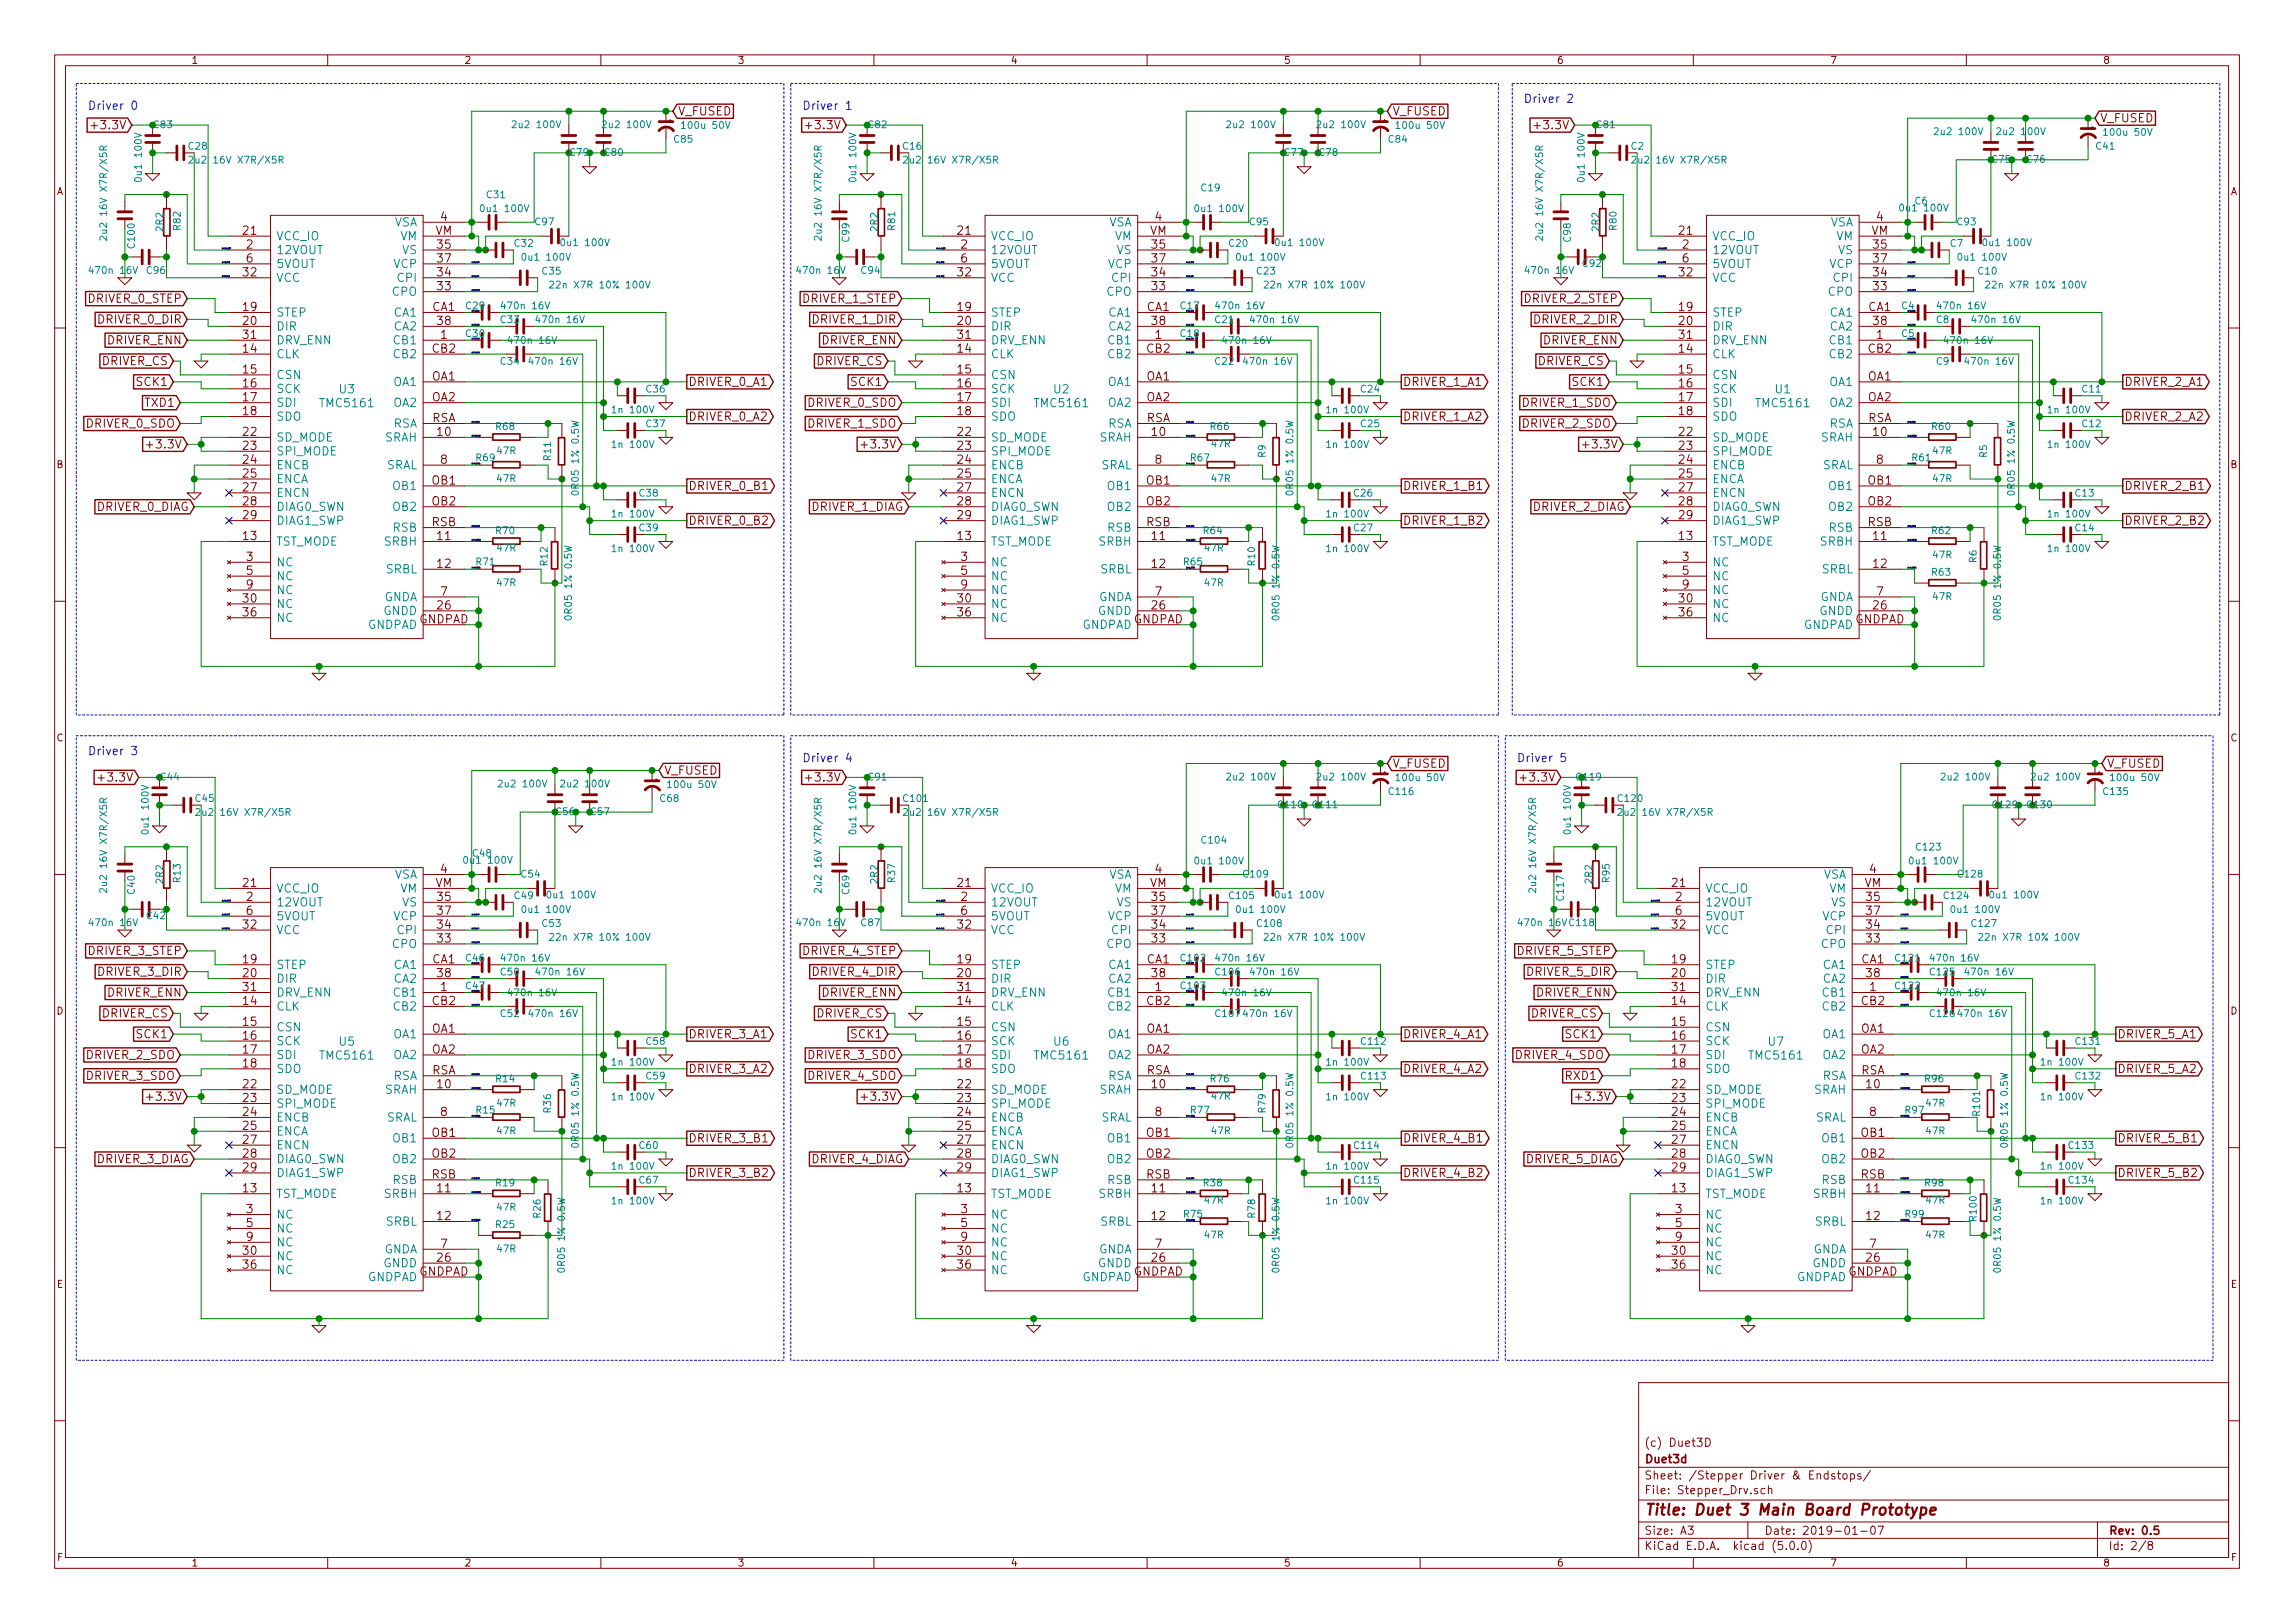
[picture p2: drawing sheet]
<svg xmlns="http://www.w3.org/2000/svg" width="420mm" height="297mm" viewBox="0 0 420 297" stroke-linecap="round" stroke-linejoin="round" font-family="sans-serif">
<defs><g id="words">
<text font-size="2.8" fill="#840000" x="301" y="277.3">Title: Duet 3 Main Board Prototype</text>
<g font-size="2.1" fill="#0000c2">
<text x="17.5" y="20.1">Driver 0</text>
<text x="148.3" y="20.1">Driver 1</text>
<text x="280.4" y="18.8">Driver 2</text>
<text x="17.5" y="138.2">Driver 3</text>
<text x="148.3" y="139.5">Driver 4</text>
<text x="279.1" y="139.5">Driver 5</text>
</g>
<g font-size="2.1" fill="#840000">
<text x="17.6" y="23.7">+3.3V</text>
<text x="124.1" y="21.1">V_FUSED</text>
<text x="148.4" y="23.7">+3.3V</text>
<text x="254.9" y="21.1">V_FUSED</text>
<text x="281.8" y="23.7">+3.3V</text>
<text x="384.5" y="22.4">V_FUSED</text>
<text x="80.7" y="40.4">4</text>
<text x="211.5" y="40.4">4</text>
<text x="343.6" y="40.4">4</text>
<text x="44.6" y="43">21</text>
<text x="45.1" y="45.5">2</text>
<text x="79.7" y="43">VM</text>
<text x="80.1" y="45.5">35</text>
<text x="175.4" y="43">21</text>
<text x="175.9" y="45.5">2</text>
<text x="210.5" y="43">VM</text>
<text x="210.9" y="45.5">35</text>
<text x="307.4" y="43">21</text>
<text x="308" y="45.5">2</text>
<text x="342.6" y="43">VM</text>
<text x="343" y="45.5">35</text>
<text x="44.6" y="50.6">32</text>
<text x="45.1" y="48">6</text>
<text x="80.1" y="53.1">33</text>
<text x="80.1" y="50.6">34</text>
<text x="80.1" y="48">37</text>
<text x="175.4" y="50.6">32</text>
<text x="175.9" y="48">6</text>
<text x="210.9" y="53.1">33</text>
<text x="210.9" y="50.6">34</text>
<text x="210.9" y="48">37</text>
<text x="307.4" y="50.6">32</text>
<text x="308" y="48">6</text>
<text x="343" y="53.1">33</text>
<text x="343" y="50.6">34</text>
<text x="343" y="48">37</text>
<text x="16.3" y="55.4">DRIVER_0_STEP</text>
<text x="18.2" y="59.2">DRIVER_0_DIR</text>
<text x="44.6" y="56.9">19</text>
<text x="44.6" y="59.5">20</text>
<text x="79.2" y="56.9">CA1</text>
<text x="80.1" y="59.5">38</text>
<text x="147.1" y="55.4">DRIVER_1_STEP</text>
<text x="149" y="59.2">DRIVER_1_DIR</text>
<text x="175.4" y="56.9">19</text>
<text x="175.4" y="59.5">20</text>
<text x="210" y="56.9">CA1</text>
<text x="210.9" y="59.5">38</text>
<text x="279.2" y="55.4">DRIVER_2_STEP</text>
<text x="281.1" y="59.2">DRIVER_2_DIR</text>
<text x="307.4" y="56.9">19</text>
<text x="307.4" y="59.5">20</text>
<text x="342.1" y="56.9">CA1</text>
<text x="343" y="59.5">38</text>
<text x="19.7" y="63">DRIVER_ENN</text>
<text x="44.6" y="64.6">14</text>
<text x="44.6" y="62">31</text>
<text x="79.2" y="64.6">CB2</text>
<text x="80.7" y="62">1</text>
<text x="150.5" y="63">DRIVER_ENN</text>
<text x="175.4" y="64.6">14</text>
<text x="175.4" y="62">31</text>
<text x="210" y="64.6">CB2</text>
<text x="211.5" y="62">1</text>
<text x="282.6" y="63">DRIVER_ENN</text>
<text x="307.4" y="64.6">14</text>
<text x="307.4" y="62">31</text>
<text x="342.1" y="64.6">CB2</text>
<text x="343.6" y="62">1</text>
<text x="18.7" y="66.8">DRIVER_CS</text>
<text x="25.2" y="70.6">SCK1</text>
<text x="44.6" y="68.4">15</text>
<text x="44.6" y="70.9">16</text>
<text x="79.1" y="69.6">OA1</text>
<text x="126" y="70.6">DRIVER_0_A1</text>
<text x="149.5" y="66.8">DRIVER_CS</text>
<text x="156" y="70.6">SCK1</text>
<text x="175.4" y="68.4">15</text>
<text x="175.4" y="70.9">16</text>
<text x="209.9" y="69.6">OA1</text>
<text x="256.8" y="70.6">DRIVER_1_A1</text>
<text x="281.6" y="66.8">DRIVER_CS</text>
<text x="288.1" y="70.6">SCK1</text>
<text x="307.4" y="68.4">15</text>
<text x="307.4" y="70.9">16</text>
<text x="342" y="69.6">OA1</text>
<text x="388.9" y="70.6">DRIVER_2_A1</text>
<text x="26.7" y="74.5">TXD1</text>
<text x="44.6" y="73.4">17</text>
<text x="44.6" y="76">18</text>
<text x="79" y="77.3">RSA</text>
<text x="79.1" y="73.4">OA2</text>
<text x="126" y="77">DRIVER_0_A2</text>
<text x="148" y="74.5">DRIVER_0_SDO</text>
<text x="175.4" y="73.4">17</text>
<text x="175.4" y="76">18</text>
<text x="209.9" y="77.3">RSA</text>
<text x="209.9" y="73.4">OA2</text>
<text x="256.8" y="77">DRIVER_1_A2</text>
<text x="278.8" y="74.5">DRIVER_1_SDO</text>
<text x="307.4" y="73.4">17</text>
<text x="307.4" y="76">18</text>
<text x="341.9" y="77.3">RSA</text>
<text x="342" y="73.4">OA2</text>
<text x="388.9" y="77">DRIVER_2_A2</text>
<text x="16" y="78.3">DRIVER_0_SDO</text>
<text x="27.8" y="82.1">+3.3V</text>
<text x="44.6" y="79.8">22</text>
<text x="44.6" y="82.3">23</text>
<text x="80.1" y="79.8">10</text>
<text x="148" y="78.3">DRIVER_1_SDO</text>
<text x="158.6" y="82.1">+3.3V</text>
<text x="175.4" y="79.8">22</text>
<text x="175.4" y="82.3">23</text>
<text x="210.9" y="79.8">10</text>
<text x="278.8" y="78.3">DRIVER_2_SDO</text>
<text x="290.7" y="82.1">+3.3V</text>
<text x="307.4" y="79.8">22</text>
<text x="307.4" y="82.3">23</text>
<text x="343" y="79.8">10</text>
<text x="44.6" y="84.9">24</text>
<text x="44.6" y="87.4">25</text>
<text x="44.6" y="90">27</text>
<text x="79.1" y="88.7">OB1</text>
<text x="80.7" y="84.9">8</text>
<text x="126" y="89.7">DRIVER_0_B1</text>
<text x="175.4" y="84.9">24</text>
<text x="175.4" y="87.4">25</text>
<text x="175.4" y="90">27</text>
<text x="209.9" y="88.7">OB1</text>
<text x="211.5" y="84.9">8</text>
<text x="256.8" y="89.7">DRIVER_1_B1</text>
<text x="307.4" y="84.9">24</text>
<text x="307.4" y="87.4">25</text>
<text x="307.4" y="90">27</text>
<text x="342" y="88.7">OB1</text>
<text x="343.6" y="84.9">8</text>
<text x="388.9" y="89.7">DRIVER_2_B1</text>
<text x="17.8" y="93.5">DRIVER_0_DIAG</text>
<text x="44.6" y="92.5">28</text>
<text x="44.6" y="95">29</text>
<text x="79.1" y="92.5">OB2</text>
<text x="148.6" y="93.5">DRIVER_1_DIAG</text>
<text x="175.4" y="92.5">28</text>
<text x="175.4" y="95">29</text>
<text x="209.9" y="92.5">OB2</text>
<text x="280.7" y="93.5">DRIVER_2_DIAG</text>
<text x="307.4" y="92.5">28</text>
<text x="307.4" y="95">29</text>
<text x="342" y="92.5">OB2</text>
<text x="44.6" y="98.8">13</text>
<text x="79" y="96.3">RSB</text>
<text x="80.1" y="98.8">11</text>
<text x="126" y="96">DRIVER_0_B2</text>
<text x="175.4" y="98.8">13</text>
<text x="209.9" y="96.3">RSB</text>
<text x="210.9" y="98.8">11</text>
<text x="256.8" y="96">DRIVER_1_B2</text>
<text x="307.4" y="98.8">13</text>
<text x="341.9" y="96.3">RSB</text>
<text x="343" y="98.8">11</text>
<text x="388.9" y="96">DRIVER_2_B2</text>
<text x="45.1" y="102.7">3</text>
<text x="45.1" y="105.2">5</text>
<text x="45.1" y="107.7">9</text>
<text x="80.1" y="103.9">12</text>
<text x="175.9" y="102.7">3</text>
<text x="175.9" y="105.2">5</text>
<text x="175.9" y="107.7">9</text>
<text x="210.9" y="103.9">12</text>
<text x="308" y="102.7">3</text>
<text x="308" y="105.2">5</text>
<text x="308" y="107.7">9</text>
<text x="343" y="103.9">12</text>
<text x="44.6" y="110.3">30</text>
<text x="44.6" y="112.8">36</text>
<text x="80.1" y="111.5">26</text>
<text x="80.7" y="109">7</text>
<text x="175.4" y="110.3">30</text>
<text x="175.4" y="112.8">36</text>
<text x="210.9" y="111.5">26</text>
<text x="211.5" y="109">7</text>
<text x="307.4" y="110.3">30</text>
<text x="307.4" y="112.8">36</text>
<text x="343" y="111.5">26</text>
<text x="343.6" y="109">7</text>
<text x="76.7" y="114.1">GNDPAD</text>
<text x="207.5" y="114.1">GNDPAD</text>
<text x="339.6" y="114.1">GNDPAD</text>
<text x="18.9" y="143">+3.3V</text>
<text x="121.6" y="141.8">V_FUSED</text>
<text x="148.4" y="143">+3.3V</text>
<text x="254.9" y="140.5">V_FUSED</text>
<text x="279.2" y="143">+3.3V</text>
<text x="385.7" y="140.5">V_FUSED</text>
<text x="80.7" y="159.8">4</text>
<text x="211.5" y="159.8">4</text>
<text x="342.3" y="159.8">4</text>
<text x="44.6" y="162.3">21</text>
<text x="45.1" y="164.9">2</text>
<text x="45.1" y="167.4">6</text>
<text x="79.7" y="162.3">VM</text>
<text x="80.1" y="164.9">35</text>
<text x="80.1" y="167.4">37</text>
<text x="175.4" y="162.3">21</text>
<text x="175.9" y="164.9">2</text>
<text x="175.9" y="167.4">6</text>
<text x="210.5" y="162.3">VM</text>
<text x="210.9" y="164.9">35</text>
<text x="210.9" y="167.4">37</text>
<text x="306.2" y="162.3">21</text>
<text x="306.8" y="164.9">2</text>
<text x="306.8" y="167.4">6</text>
<text x="341.3" y="162.3">VM</text>
<text x="341.7" y="164.9">35</text>
<text x="341.7" y="167.4">37</text>
<text x="44.6" y="170">32</text>
<text x="80.1" y="172.5">33</text>
<text x="80.1" y="170">34</text>
<text x="175.4" y="170">32</text>
<text x="210.9" y="172.5">33</text>
<text x="210.9" y="170">34</text>
<text x="306.2" y="170">32</text>
<text x="341.7" y="172.5">33</text>
<text x="341.7" y="170">34</text>
<text x="16.3" y="174.8">DRIVER_3_STEP</text>
<text x="18.2" y="178.6">DRIVER_3_DIR</text>
<text x="44.6" y="176.3">19</text>
<text x="44.6" y="178.9">20</text>
<text x="79.2" y="176.3">CA1</text>
<text x="80.1" y="178.9">38</text>
<text x="147.1" y="174.8">DRIVER_4_STEP</text>
<text x="149" y="178.6">DRIVER_4_DIR</text>
<text x="175.4" y="176.3">19</text>
<text x="175.4" y="178.9">20</text>
<text x="210" y="176.3">CA1</text>
<text x="210.9" y="178.9">38</text>
<text x="277.9" y="174.8">DRIVER_5_STEP</text>
<text x="279.8" y="178.6">DRIVER_5_DIR</text>
<text x="306.2" y="176.3">19</text>
<text x="306.2" y="178.9">20</text>
<text x="340.8" y="176.3">CA1</text>
<text x="341.7" y="178.9">38</text>
<text x="19.7" y="182.4">DRIVER_ENN</text>
<text x="44.6" y="183.9">14</text>
<text x="44.6" y="181.4">31</text>
<text x="79.2" y="183.9">CB2</text>
<text x="80.7" y="181.4">1</text>
<text x="150.5" y="182.4">DRIVER_ENN</text>
<text x="175.4" y="183.9">14</text>
<text x="175.4" y="181.4">31</text>
<text x="210" y="183.9">CB2</text>
<text x="211.5" y="181.4">1</text>
<text x="281.3" y="182.4">DRIVER_ENN</text>
<text x="306.2" y="183.9">14</text>
<text x="306.2" y="181.4">31</text>
<text x="340.8" y="183.9">CB2</text>
<text x="342.3" y="181.4">1</text>
<text x="18.7" y="186.2">DRIVER_CS</text>
<text x="25.2" y="190">SCK1</text>
<text x="44.6" y="187.7">15</text>
<text x="44.6" y="190.3">16</text>
<text x="79.1" y="189">OA1</text>
<text x="126" y="190">DRIVER_3_A1</text>
<text x="149.5" y="186.2">DRIVER_CS</text>
<text x="156" y="190">SCK1</text>
<text x="175.4" y="187.7">15</text>
<text x="175.4" y="190.3">16</text>
<text x="209.9" y="189">OA1</text>
<text x="256.8" y="190">DRIVER_4_A1</text>
<text x="280.3" y="186.2">DRIVER_CS</text>
<text x="286.8" y="190">SCK1</text>
<text x="306.2" y="187.7">15</text>
<text x="306.2" y="190.3">16</text>
<text x="340.7" y="189">OA1</text>
<text x="387.6" y="190">DRIVER_5_A1</text>
<text x="16" y="197.6">DRIVER_3_SDO</text>
<text x="16" y="193.8">DRIVER_2_SDO</text>
<text x="44.6" y="192.8">17</text>
<text x="44.6" y="195.4">18</text>
<text x="79" y="196.6">RSA</text>
<text x="79.1" y="192.8">OA2</text>
<text x="126" y="196.4">DRIVER_3_A2</text>
<text x="148" y="197.6">DRIVER_4_SDO</text>
<text x="148" y="193.8">DRIVER_3_SDO</text>
<text x="175.4" y="192.8">17</text>
<text x="175.4" y="195.4">18</text>
<text x="209.9" y="196.6">RSA</text>
<text x="209.9" y="192.8">OA2</text>
<text x="256.8" y="196.4">DRIVER_4_A2</text>
<text x="277.6" y="193.8">DRIVER_4_SDO</text>
<text x="286.8" y="197.6">RXD1</text>
<text x="306.2" y="192.8">17</text>
<text x="306.2" y="195.4">18</text>
<text x="340.7" y="196.6">RSA</text>
<text x="340.7" y="192.8">OA2</text>
<text x="387.6" y="196.4">DRIVER_5_A2</text>
<text x="27.8" y="201.5">+3.3V</text>
<text x="44.6" y="199.2">22</text>
<text x="44.6" y="201.7">23</text>
<text x="80.1" y="199.2">10</text>
<text x="158.6" y="201.5">+3.3V</text>
<text x="175.4" y="199.2">22</text>
<text x="175.4" y="201.7">23</text>
<text x="210.9" y="199.2">10</text>
<text x="289.4" y="201.5">+3.3V</text>
<text x="306.2" y="199.2">22</text>
<text x="306.2" y="201.7">23</text>
<text x="341.7" y="199.2">10</text>
<text x="44.6" y="204.3">24</text>
<text x="44.6" y="206.8">25</text>
<text x="44.6" y="209.3">27</text>
<text x="79.1" y="208.1">OB1</text>
<text x="80.7" y="204.3">8</text>
<text x="126" y="209.1">DRIVER_3_B1</text>
<text x="175.4" y="204.3">24</text>
<text x="175.4" y="206.8">25</text>
<text x="175.4" y="209.3">27</text>
<text x="209.9" y="208.1">OB1</text>
<text x="211.5" y="204.3">8</text>
<text x="256.8" y="209.1">DRIVER_4_B1</text>
<text x="306.2" y="204.3">24</text>
<text x="306.2" y="206.8">25</text>
<text x="306.2" y="209.3">27</text>
<text x="340.7" y="208.1">OB1</text>
<text x="342.3" y="204.3">8</text>
<text x="387.6" y="209.1">DRIVER_5_B1</text>
<text x="17.8" y="212.9">DRIVER_3_DIAG</text>
<text x="44.6" y="211.9">28</text>
<text x="44.6" y="214.4">29</text>
<text x="79" y="215.7">RSB</text>
<text x="79.1" y="211.9">OB2</text>
<text x="126" y="215.4">DRIVER_3_B2</text>
<text x="148.6" y="212.9">DRIVER_4_DIAG</text>
<text x="175.4" y="211.9">28</text>
<text x="175.4" y="214.4">29</text>
<text x="209.9" y="215.7">RSB</text>
<text x="209.9" y="211.9">OB2</text>
<text x="256.8" y="215.4">DRIVER_4_B2</text>
<text x="279.4" y="212.9">DRIVER_5_DIAG</text>
<text x="306.2" y="211.9">28</text>
<text x="306.2" y="214.4">29</text>
<text x="340.7" y="215.7">RSB</text>
<text x="340.7" y="211.9">OB2</text>
<text x="387.6" y="215.4">DRIVER_5_B2</text>
<text x="44.6" y="218.2">13</text>
<text x="80.1" y="218.2">11</text>
<text x="175.4" y="218.2">13</text>
<text x="210.9" y="218.2">11</text>
<text x="306.2" y="218.2">13</text>
<text x="341.7" y="218.2">11</text>
<text x="45.1" y="222">3</text>
<text x="45.1" y="224.6">5</text>
<text x="45.1" y="227.1">9</text>
<text x="80.1" y="223.3">12</text>
<text x="175.9" y="222">3</text>
<text x="175.9" y="224.6">5</text>
<text x="175.9" y="227.1">9</text>
<text x="210.9" y="223.3">12</text>
<text x="306.8" y="222">3</text>
<text x="306.8" y="224.6">5</text>
<text x="306.8" y="227.1">9</text>
<text x="341.7" y="223.3">12</text>
<text x="44.6" y="229.7">30</text>
<text x="44.6" y="232.2">36</text>
<text x="76.7" y="233.5">GNDPAD</text>
<text x="80.1" y="230.9">26</text>
<text x="80.7" y="228.4">7</text>
<text x="175.4" y="229.7">30</text>
<text x="175.4" y="232.2">36</text>
<text x="207.5" y="233.5">GNDPAD</text>
<text x="210.9" y="230.9">26</text>
<text x="211.5" y="228.4">7</text>
<text x="306.2" y="229.7">30</text>
<text x="306.2" y="232.2">36</text>
<text x="338.3" y="233.5">GNDPAD</text>
<text x="341.7" y="230.9">26</text>
<text x="342.3" y="228.4">7</text>
<text x="301" y="267.8">Duet3d</text>
<text x="301" y="264.8">(c) Duet3D</text>
<text x="301" y="273.5">File: Stepper_Drv.sch</text>
<text x="301" y="270.8">Sheet: /Stepper Driver &amp; Endstops/</text>
<text x="301" y="280.9">Size: A3</text>
<text x="323" y="280.9">Date: 2019-01-07</text>
<text x="386" y="280.9">Rev: 0.5</text>
<text x="301" y="283.7">KiCad E.D.A. kicad (5.0.0)</text>
<text x="386" y="283.7">Id: 2/8</text>
</g>
<g font-size="2.1" fill="#008484">
<text x="72.1" y="41.4">VSA</text>
<text x="202.9" y="41.4">VSA</text>
<text x="335" y="41.4">VSA</text>
<text x="50.5" y="46.5">12VOUT</text>
<text x="50.5" y="44">VCC_IO</text>
<text x="73.3" y="44">VM</text>
<text x="73.6" y="46.5">VS</text>
<text x="181.4" y="46.5">12VOUT</text>
<text x="181.4" y="44">VCC_IO</text>
<text x="204.1" y="44">VM</text>
<text x="204.4" y="46.5">VS</text>
<text x="313.4" y="46.5">12VOUT</text>
<text x="313.4" y="44">VCC_IO</text>
<text x="336.2" y="44">VM</text>
<text x="336.5" y="46.5">VS</text>
<text x="50.5" y="51.6">VCC</text>
<text x="50.5" y="49.1">5VOUT</text>
<text x="72.1" y="49.1">VCP</text>
<text x="72.9" y="51.6">CPI</text>
<text x="181.4" y="51.6">VCC</text>
<text x="181.4" y="49.1">5VOUT</text>
<text x="202.9" y="49.1">VCP</text>
<text x="203.7" y="51.6">CPI</text>
<text x="313.4" y="51.6">VCC</text>
<text x="313.4" y="49.1">5VOUT</text>
<text x="335" y="49.1">VCP</text>
<text x="335.8" y="51.6">CPI</text>
<text x="50.5" y="57.9">STEP</text>
<text x="71.9" y="54.1">CPO</text>
<text x="72.2" y="57.9">CA1</text>
<text x="181.4" y="57.9">STEP</text>
<text x="202.7" y="54.1">CPO</text>
<text x="203" y="57.9">CA1</text>
<text x="313.4" y="57.9">STEP</text>
<text x="334.7" y="54.1">CPO</text>
<text x="335.1" y="57.9">CA1</text>
<text x="50.5" y="65.6">CLK</text>
<text x="50.5" y="60.5">DIR</text>
<text x="50.5" y="63">DRV_ENN</text>
<text x="72.2" y="63">CB1</text>
<text x="72.2" y="60.5">CA2</text>
<text x="72.2" y="65.6">CB2</text>
<text x="181.4" y="65.6">CLK</text>
<text x="181.4" y="60.5">DIR</text>
<text x="181.4" y="63">DRV_ENN</text>
<text x="203" y="63">CB1</text>
<text x="203" y="60.5">CA2</text>
<text x="203" y="65.6">CB2</text>
<text x="313.4" y="65.6">CLK</text>
<text x="313.4" y="60.5">DIR</text>
<text x="313.4" y="63">DRV_ENN</text>
<text x="335.1" y="63">CB1</text>
<text x="335.1" y="60.5">CA2</text>
<text x="335.1" y="65.6">CB2</text>
<text x="50.5" y="69.4">CSN</text>
<text x="50.5" y="71.9">SCK</text>
<text x="62.2" y="72">U3</text>
<text x="72.1" y="70.6">OA1</text>
<text x="181.4" y="69.4">CSN</text>
<text x="181.4" y="71.9">SCK</text>
<text x="193" y="72">U2</text>
<text x="202.9" y="70.6">OA1</text>
<text x="313.4" y="69.4">CSN</text>
<text x="313.4" y="71.9">SCK</text>
<text x="325" y="72">U1</text>
<text x="335" y="70.6">OA1</text>
<text x="50.5" y="74.5">SDI</text>
<text x="50.5" y="77">SDO</text>
<text x="58.9" y="74.5">TMC5161</text>
<text x="72.1" y="74.5">OA2</text>
<text x="181.4" y="74.5">SDI</text>
<text x="181.4" y="77">SDO</text>
<text x="189.7" y="74.5">TMC5161</text>
<text x="202.9" y="74.5">OA2</text>
<text x="313.4" y="74.5">SDI</text>
<text x="313.4" y="77">SDO</text>
<text x="321.7" y="74.5">TMC5161</text>
<text x="335" y="74.5">OA2</text>
<text x="50.5" y="80.8">SD_MODE</text>
<text x="50.5" y="83.3">SPI_MODE</text>
<text x="70.4" y="80.8">SRAH</text>
<text x="72" y="78.3">RSA</text>
<text x="181.4" y="80.8">SD_MODE</text>
<text x="181.4" y="83.3">SPI_MODE</text>
<text x="201.2" y="80.8">SRAH</text>
<text x="202.8" y="78.3">RSA</text>
<text x="313.4" y="80.8">SD_MODE</text>
<text x="313.4" y="83.3">SPI_MODE</text>
<text x="333.3" y="80.8">SRAH</text>
<text x="334.9" y="78.3">RSA</text>
<text x="50.5" y="85.9">ENCB</text>
<text x="50.5" y="88.4">ENCA</text>
<text x="70.7" y="85.9">SRAL</text>
<text x="72.1" y="89.7">OB1</text>
<text x="181.4" y="85.9">ENCB</text>
<text x="181.4" y="88.4">ENCA</text>
<text x="201.5" y="85.9">SRAL</text>
<text x="202.9" y="89.7">OB1</text>
<text x="313.4" y="85.9">ENCB</text>
<text x="313.4" y="88.4">ENCA</text>
<text x="333.6" y="85.9">SRAL</text>
<text x="335" y="89.7">OB1</text>
<text x="50.5" y="91">ENCN</text>
<text x="50.5" y="93.5">DIAG0_SWN</text>
<text x="72.1" y="93.5">OB2</text>
<text x="181.4" y="91">ENCN</text>
<text x="181.4" y="93.5">DIAG0_SWN</text>
<text x="202.9" y="93.5">OB2</text>
<text x="313.4" y="91">ENCN</text>
<text x="313.4" y="93.5">DIAG0_SWN</text>
<text x="335" y="93.5">OB2</text>
<text x="50.5" y="99.9">TST_MODE</text>
<text x="50.5" y="96">DIAG1_SWP</text>
<text x="70.4" y="99.9">SRBH</text>
<text x="72" y="97.3">RSB</text>
<text x="181.4" y="99.9">TST_MODE</text>
<text x="181.4" y="96">DIAG1_SWP</text>
<text x="201.2" y="99.9">SRBH</text>
<text x="202.8" y="97.3">RSB</text>
<text x="313.4" y="99.9">TST_MODE</text>
<text x="313.4" y="96">DIAG1_SWP</text>
<text x="333.3" y="99.9">SRBH</text>
<text x="334.9" y="97.3">RSB</text>
<text x="50.5" y="103.7">NC</text>
<text x="50.5" y="106.2">NC</text>
<text x="70.7" y="104.9">SRBL</text>
<text x="181.4" y="103.7">NC</text>
<text x="181.4" y="106.2">NC</text>
<text x="201.5" y="104.9">SRBL</text>
<text x="313.4" y="103.7">NC</text>
<text x="313.4" y="106.2">NC</text>
<text x="333.6" y="104.9">SRBL</text>
<text x="50.5" y="111.3">NC</text>
<text x="50.5" y="113.8">NC</text>
<text x="50.5" y="108.7">NC</text>
<text x="70.2" y="112.6">GNDD</text>
<text x="70.2" y="110">GNDA</text>
<text x="181.4" y="111.3">NC</text>
<text x="181.4" y="113.8">NC</text>
<text x="181.4" y="108.7">NC</text>
<text x="201" y="112.6">GNDD</text>
<text x="201" y="110">GNDA</text>
<text x="313.4" y="111.3">NC</text>
<text x="313.4" y="113.8">NC</text>
<text x="313.4" y="108.7">NC</text>
<text x="333.1" y="112.6">GNDD</text>
<text x="333.1" y="110">GNDA</text>
<text x="67.3" y="115.1">GNDPAD</text>
<text x="198.1" y="115.1">GNDPAD</text>
<text x="330.1" y="115.1">GNDPAD</text>
<text x="72.1" y="160.8">VSA</text>
<text x="202.9" y="160.8">VSA</text>
<text x="333.7" y="160.8">VSA</text>
<text x="50.5" y="165.9">12VOUT</text>
<text x="50.5" y="163.4">VCC_IO</text>
<text x="73.3" y="163.4">VM</text>
<text x="73.6" y="165.9">VS</text>
<text x="181.4" y="165.9">12VOUT</text>
<text x="181.4" y="163.4">VCC_IO</text>
<text x="204.1" y="163.4">VM</text>
<text x="204.4" y="165.9">VS</text>
<text x="312.2" y="165.9">12VOUT</text>
<text x="312.2" y="163.4">VCC_IO</text>
<text x="334.9" y="163.4">VM</text>
<text x="335.3" y="165.9">VS</text>
<text x="50.5" y="171">VCC</text>
<text x="50.5" y="168.4">5VOUT</text>
<text x="71.9" y="173.5">CPO</text>
<text x="72.1" y="168.4">VCP</text>
<text x="72.9" y="171">CPI</text>
<text x="181.4" y="171">VCC</text>
<text x="181.4" y="168.4">5VOUT</text>
<text x="202.7" y="173.5">CPO</text>
<text x="202.9" y="168.4">VCP</text>
<text x="203.7" y="171">CPI</text>
<text x="312.2" y="171">VCC</text>
<text x="312.2" y="168.4">5VOUT</text>
<text x="333.5" y="173.5">CPO</text>
<text x="333.7" y="168.4">VCP</text>
<text x="334.5" y="171">CPI</text>
<text x="50.5" y="177.3">STEP</text>
<text x="50.5" y="179.9">DIR</text>
<text x="72.2" y="179.9">CA2</text>
<text x="72.2" y="177.3">CA1</text>
<text x="181.4" y="177.3">STEP</text>
<text x="181.4" y="179.9">DIR</text>
<text x="203" y="179.9">CA2</text>
<text x="203" y="177.3">CA1</text>
<text x="312.2" y="177.3">STEP</text>
<text x="312.2" y="179.9">DIR</text>
<text x="333.8" y="179.9">CA2</text>
<text x="333.8" y="177.3">CA1</text>
<text x="50.5" y="184.9">CLK</text>
<text x="50.5" y="182.4">DRV_ENN</text>
<text x="72.2" y="182.4">CB1</text>
<text x="72.2" y="184.9">CB2</text>
<text x="181.4" y="184.9">CLK</text>
<text x="181.4" y="182.4">DRV_ENN</text>
<text x="203" y="182.4">CB1</text>
<text x="203" y="184.9">CB2</text>
<text x="312.2" y="184.9">CLK</text>
<text x="312.2" y="182.4">DRV_ENN</text>
<text x="333.8" y="182.4">CB1</text>
<text x="333.8" y="184.9">CB2</text>
<text x="50.5" y="188.8">CSN</text>
<text x="50.5" y="191.3">SCK</text>
<text x="62.2" y="191.4">U5</text>
<text x="72.1" y="190">OA1</text>
<text x="181.4" y="188.8">CSN</text>
<text x="181.4" y="191.3">SCK</text>
<text x="193" y="191.4">U6</text>
<text x="202.9" y="190">OA1</text>
<text x="312.2" y="188.8">CSN</text>
<text x="312.2" y="191.3">SCK</text>
<text x="323.8" y="191.4">U7</text>
<text x="333.7" y="190">OA1</text>
<text x="50.5" y="193.8">SDI</text>
<text x="50.5" y="196.4">SDO</text>
<text x="58.9" y="193.9">TMC5161</text>
<text x="72" y="197.6">RSA</text>
<text x="72.1" y="193.8">OA2</text>
<text x="181.4" y="193.8">SDI</text>
<text x="181.4" y="196.4">SDO</text>
<text x="189.7" y="193.9">TMC5161</text>
<text x="202.8" y="197.6">RSA</text>
<text x="202.9" y="193.8">OA2</text>
<text x="312.2" y="193.8">SDI</text>
<text x="312.2" y="196.4">SDO</text>
<text x="320.5" y="193.9">TMC5161</text>
<text x="333.6" y="197.6">RSA</text>
<text x="333.7" y="193.8">OA2</text>
<text x="50.5" y="200.2">SD_MODE</text>
<text x="50.5" y="202.7">SPI_MODE</text>
<text x="70.4" y="200.2">SRAH</text>
<text x="181.4" y="200.2">SD_MODE</text>
<text x="181.4" y="202.7">SPI_MODE</text>
<text x="201.2" y="200.2">SRAH</text>
<text x="312.2" y="200.2">SD_MODE</text>
<text x="312.2" y="202.7">SPI_MODE</text>
<text x="332.1" y="200.2">SRAH</text>
<text x="50.5" y="205.3">ENCB</text>
<text x="50.5" y="207.8">ENCA</text>
<text x="70.7" y="205.3">SRAL</text>
<text x="72.1" y="209.1">OB1</text>
<text x="181.4" y="205.3">ENCB</text>
<text x="181.4" y="207.8">ENCA</text>
<text x="201.5" y="205.3">SRAL</text>
<text x="202.9" y="209.1">OB1</text>
<text x="312.2" y="205.3">ENCB</text>
<text x="312.2" y="207.8">ENCA</text>
<text x="332.3" y="205.3">SRAL</text>
<text x="333.7" y="209.1">OB1</text>
<text x="50.5" y="210.3">ENCN</text>
<text x="50.5" y="212.9">DIAG0_SWN</text>
<text x="50.5" y="215.4">DIAG1_SWP</text>
<text x="72.1" y="212.9">OB2</text>
<text x="181.4" y="210.3">ENCN</text>
<text x="181.4" y="212.9">DIAG0_SWN</text>
<text x="181.4" y="215.4">DIAG1_SWP</text>
<text x="202.9" y="212.9">OB2</text>
<text x="312.2" y="210.3">ENCN</text>
<text x="312.2" y="212.9">DIAG0_SWN</text>
<text x="312.2" y="215.4">DIAG1_SWP</text>
<text x="333.7" y="212.9">OB2</text>
<text x="50.5" y="219.2">TST_MODE</text>
<text x="70.4" y="219.2">SRBH</text>
<text x="72" y="216.7">RSB</text>
<text x="181.4" y="219.2">TST_MODE</text>
<text x="201.2" y="219.2">SRBH</text>
<text x="202.8" y="216.7">RSB</text>
<text x="312.2" y="219.2">TST_MODE</text>
<text x="332.1" y="219.2">SRBH</text>
<text x="333.6" y="216.7">RSB</text>
<text x="50.5" y="223">NC</text>
<text x="50.5" y="225.6">NC</text>
<text x="70.7" y="224.3">SRBL</text>
<text x="181.4" y="223">NC</text>
<text x="181.4" y="225.6">NC</text>
<text x="201.5" y="224.3">SRBL</text>
<text x="312.2" y="223">NC</text>
<text x="312.2" y="225.6">NC</text>
<text x="332.3" y="224.3">SRBL</text>
<text x="50.5" y="230.7">NC</text>
<text x="50.5" y="233.2">NC</text>
<text x="50.5" y="228.1">NC</text>
<text x="70.2" y="231.9">GNDD</text>
<text x="70.2" y="229.4">GNDA</text>
<text x="181.4" y="230.7">NC</text>
<text x="181.4" y="233.2">NC</text>
<text x="181.4" y="228.1">NC</text>
<text x="201" y="231.9">GNDD</text>
<text x="201" y="229.4">GNDA</text>
<text x="312.2" y="230.7">NC</text>
<text x="312.2" y="233.2">NC</text>
<text x="312.2" y="228.1">NC</text>
<text x="331.8" y="231.9">GNDD</text>
<text x="331.8" y="229.4">GNDA</text>
<text x="67.3" y="234.5">GNDPAD</text>
<text x="198.1" y="234.5">GNDPAD</text>
<text x="328.9" y="234.5">GNDPAD</text>
</g>
<g font-size="1.8" fill="#840000">
<text x="35" y="11.7">1</text>
<text x="85" y="11.7">2</text>
<text x="135" y="11.7">3</text>
<text x="185" y="11.7">4</text>
<text x="235" y="11.7">5</text>
<text x="285" y="11.7">6</text>
<text x="335" y="11.7">7</text>
<text x="385" y="11.7">8</text>
<text x="10.4" y="35.7">A</text>
<text x="408.4" y="35.7">A</text>
<text x="10.4" y="85.7">B</text>
<text x="408.4" y="85.7">B</text>
<text x="10.4" y="135.7">C</text>
<text x="408.4" y="135.7">C</text>
<text x="10.4" y="185.7">D</text>
<text x="408.4" y="185.7">D</text>
<text x="10.4" y="235.7">E</text>
<text x="408.4" y="235.7">E</text>
<text x="10.5" y="285.7">F</text>
<text x="35" y="286.7">1</text>
<text x="85" y="286.7">2</text>
<text x="135" y="286.7">3</text>
<text x="185" y="286.7">4</text>
<text x="235" y="286.7">5</text>
<text x="285" y="286.7">6</text>
<text x="335" y="286.7">7</text>
<text x="385" y="286.7">8</text>
<text x="408.5" y="285.7">F</text>
</g>
<g font-size="1.8" fill="#008484">
<text x="28.2" y="23.5">C83</text>
<text x="94.3" y="23.5">2u2 100V</text>
<text x="110.8" y="23.5">2u2 100V</text>
<text x="125.3" y="23.6">100u 50V</text>
<text x="159" y="23.5">C82</text>
<text x="225.1" y="23.5">2u2 100V</text>
<text x="241.7" y="23.5">2u2 100V</text>
<text x="256.1" y="23.6">100u 50V</text>
<text x="292.4" y="23.5">C81</text>
<text x="34.6" y="27.4">C28</text>
<text x="36.2" y="29.9">2u2 16V X7R/X5R</text>
<text x="104.4" y="28.5">C79</text>
<text x="110.7" y="28.5">C80</text>
<text x="123.5" y="26.1">C85</text>
<text x="165.4" y="27.4">C16</text>
<text x="167" y="29.9">2u2 16V X7R/X5R</text>
<text x="235.2" y="28.5">C77</text>
<text x="241.6" y="28.5">C78</text>
<text x="254.3" y="26.1">C84</text>
<text x="298.7" y="27.4">C2</text>
<text x="300.4" y="29.9">2u2 16V X7R/X5R</text>
<text x="354.7" y="24.7">2u2 100V</text>
<text x="364.7" y="29.8">C75</text>
<text x="366.1" y="24.7">2u2 100V</text>
<text x="371.1" y="29.8">C76</text>
<text x="383.8" y="27.4">C41</text>
<text x="385.7" y="24.9">100u 50V</text>
<text x="26" y="32.7" transform="rotate(-90 26 32.7)">0u1 100V</text>
<text x="156.8" y="32.7" transform="rotate(-90 156.8 32.7)">0u1 100V</text>
<text x="220" y="35">C19</text>
<text x="290.1" y="32.7" transform="rotate(-90 290.1 32.7)">0u1 100V</text>
<text x="88.5" y="38.8">0u1 100V</text>
<text x="89.2" y="36.3">C31</text>
<text x="98" y="41.2">C97</text>
<text x="219.3" y="38.8">0u1 100V</text>
<text x="228.9" y="41.2">C95</text>
<text x="348.3" y="38.7">0u1 100V</text>
<text x="350.6" y="37.4">C6</text>
<text x="358.4" y="41.2">C93</text>
<text x="19.6" y="42.4" transform="rotate(-90 19.6 42.4)">2u2 16V X7R/X5R</text>
<text x="24.7" y="45.3" transform="rotate(-90 24.7 45.3)">C100</text>
<text x="29.9" y="42.3" transform="rotate(-90 29.9 42.3)">2R2</text>
<text x="33.1" y="42.1" transform="rotate(-90 33.1 42.1)">R82</text>
<text x="94.3" y="45.2">C32</text>
<text x="96.1" y="47.7">0u1 100V</text>
<text x="103.2" y="45">0u1 100V</text>
<text x="150.4" y="42.4" transform="rotate(-90 150.4 42.4)">2u2 16V X7R/X5R</text>
<text x="155.5" y="44.2" transform="rotate(-90 155.5 44.2)">C99</text>
<text x="160.7" y="42.3" transform="rotate(-90 160.7 42.3)">2R2</text>
<text x="163.9" y="42.1" transform="rotate(-90 163.9 42.1)">R81</text>
<text x="225.1" y="45.2">C20</text>
<text x="226.9" y="47.7">0u1 100V</text>
<text x="234" y="45">0u1 100V</text>
<text x="282.5" y="42.4" transform="rotate(-90 282.5 42.4)">2u2 16V X7R/X5R</text>
<text x="287.6" y="44.2" transform="rotate(-90 287.6 44.2)">C98</text>
<text x="292.8" y="42.3" transform="rotate(-90 292.8 42.3)">2R2</text>
<text x="296" y="42.1" transform="rotate(-90 296 42.1)">R80</text>
<text x="357.1" y="45.2">C7</text>
<text x="359" y="47.7">0u1 100V</text>
<text x="363.6" y="45">0u1 100V</text>
<text x="16.9" y="50.1">470n 16V</text>
<text x="26.9" y="50.1">C96</text>
<text x="99.3" y="50.3">C35</text>
<text x="102" y="52.8">22n X7R 10% 100V</text>
<text x="146.4" y="50.1">470n 16V</text>
<text x="157.7" y="50.1">C94</text>
<text x="230.1" y="50.3">C23</text>
<text x="232.8" y="52.8">22n X7R 10% 100V</text>
<text x="279.8" y="50.1">470n 16V</text>
<text x="362.2" y="50.3">C10</text>
<text x="364.9" y="52.8">22n X7R 10% 100V</text>
<text x="91.7" y="59.1">C33</text>
<text x="92.3" y="56.6">470n 16V</text>
<text x="98.7" y="59.1">470n 16V</text>
<text x="222.5" y="59.1">C21</text>
<text x="223.1" y="56.6">470n 16V</text>
<text x="229.5" y="59.1">470n 16V</text>
<text x="354.5" y="59.1">C8</text>
<text x="355.2" y="56.6">470n 16V</text>
<text x="361.5" y="59.1">470n 16V</text>
<text x="93.6" y="63">470n 16V</text>
<text x="224.4" y="63">470n 16V</text>
<text x="356.5" y="63">470n 16V</text>
<text x="91.7" y="66.8">C34</text>
<text x="97.4" y="66.8">470n 16V</text>
<text x="118.4" y="71.8">C36</text>
<text x="222.5" y="66.8">C22</text>
<text x="228.2" y="66.8">470n 16V</text>
<text x="249.2" y="71.8">C24</text>
<text x="354.5" y="66.8">C9</text>
<text x="360.3" y="66.8">470n 16V</text>
<text x="381.3" y="71.8">C11</text>
<text x="112.5" y="75.7">1n 100V</text>
<text x="243.3" y="75.7">1n 100V</text>
<text x="375.4" y="75.7">1n 100V</text>
<text x="90.9" y="78.7">R68</text>
<text x="91.1" y="83.1">47R</text>
<text x="112.5" y="82">1n 100V</text>
<text x="118.4" y="78.2">C37</text>
<text x="221.7" y="78.7">R66</text>
<text x="221.9" y="81.9">47R</text>
<text x="231.7" y="83.7" transform="rotate(-90 231.7 83.7)">R9</text>
<text x="243.3" y="82">1n 100V</text>
<text x="249.2" y="78.2">C25</text>
<text x="353.7" y="78.7">R60</text>
<text x="353.9" y="83.1">47R</text>
<text x="363.8" y="83.7" transform="rotate(-90 363.8 83.7)">R5</text>
<text x="375.4" y="82">1n 100V</text>
<text x="381.3" y="78.2">C12</text>
<text x="87.2" y="84.4">R69</text>
<text x="91.1" y="88.2">47R</text>
<text x="100.9" y="84.2" transform="rotate(-90 100.9 84.2)">R11</text>
<text x="106" y="89.8" transform="rotate(-90 106 89.8)">0R05 1% 0.5W</text>
<text x="218.1" y="84.4">R67</text>
<text x="221.9" y="88.2">47R</text>
<text x="236.8" y="89.8" transform="rotate(-90 236.8 89.8)">0R05 1% 0.5W</text>
<text x="350.1" y="84.4">R61</text>
<text x="353.9" y="88.2">47R</text>
<text x="368.9" y="89.8" transform="rotate(-90 368.9 89.8)">0R05 1% 0.5W</text>
<text x="112.5" y="94.7">1n 100V</text>
<text x="117.1" y="90.9">C38</text>
<text x="243.3" y="94.7">1n 100V</text>
<text x="247.9" y="90.9">C26</text>
<text x="375.4" y="94.7">1n 100V</text>
<text x="380" y="90.9">C13</text>
<text x="90.9" y="97.8">R70</text>
<text x="91.1" y="100.9">47R</text>
<text x="112.5" y="101.1">1n 100V</text>
<text x="117.1" y="97.2">C39</text>
<text x="220.4" y="97.8">R64</text>
<text x="220.6" y="100.9">47R</text>
<text x="243.3" y="101.1">1n 100V</text>
<text x="247.9" y="97.2">C27</text>
<text x="353.7" y="97.8">R62</text>
<text x="375.4" y="101.1">1n 100V</text>
<text x="380" y="97.2">C14</text>
<text x="87.2" y="103.5">R71</text>
<text x="91.1" y="107.3">47R</text>
<text x="100.3" y="103.5" transform="rotate(-90 100.3 103.5)">R12</text>
<text x="216.8" y="103.5">R65</text>
<text x="220.6" y="107.3">47R</text>
<text x="229.8" y="103.5" transform="rotate(-90 229.8 103.5)">R10</text>
<text x="353.7" y="105.4">R63</text>
<text x="353.9" y="102.2">47R</text>
<text x="361.9" y="103" transform="rotate(-90 361.9 103)">R6</text>
<text x="104.7" y="112.7" transform="rotate(-90 104.7 112.7)">0R05 1% 0.5W</text>
<text x="234.2" y="112.7" transform="rotate(-90 234.2 112.7)">0R05 1% 0.5W</text>
<text x="353.9" y="109.8">47R</text>
<text x="366.3" y="112.7" transform="rotate(-90 366.3 112.7)">0R05 1% 0.5W</text>
<text x="29.5" y="142.8">C44</text>
<text x="159" y="142.8">C91</text>
<text x="225.1" y="142.8">2u2 100V</text>
<text x="241.7" y="142.8">2u2 100V</text>
<text x="256.1" y="143">100u 50V</text>
<text x="356" y="142.8">2u2 100V</text>
<text x="372.5" y="142.8">2u2 100V</text>
<text x="386.9" y="143">100u 50V</text>
<text x="35.8" y="146.8">C45</text>
<text x="37.5" y="149.3">2u2 16V X7R/X5R</text>
<text x="91.8" y="144.1">2u2 100V</text>
<text x="101.9" y="149.2">C56</text>
<text x="103.2" y="144.1">2u2 100V</text>
<text x="108.2" y="149.2">C57</text>
<text x="120.9" y="146.8">C68</text>
<text x="122.8" y="144.2">100u 50V</text>
<text x="165.5" y="146.8">C101</text>
<text x="167" y="149.3">2u2 16V X7R/X5R</text>
<text x="234.1" y="147.9">C110</text>
<text x="240.5" y="147.9">C111</text>
<text x="254.4" y="145.5">C116</text>
<text x="296.3" y="146.8">C120</text>
<text x="297.8" y="149.3">2u2 16V X7R/X5R</text>
<text x="364.9" y="147.9">C129</text>
<text x="371.3" y="147.9">C130</text>
<text x="385.2" y="145.5">C135</text>
<text x="27.2" y="152.1" transform="rotate(-90 27.2 152.1)">0u1 100V</text>
<text x="156.8" y="152.1" transform="rotate(-90 156.8 152.1)">0u1 100V</text>
<text x="220.1" y="154.4">C104</text>
<text x="287.6" y="152.1" transform="rotate(-90 287.6 152.1)">0u1 100V</text>
<text x="350.9" y="155.7">C123</text>
<text x="19.6" y="161.8" transform="rotate(-90 19.6 161.8)">2u2 16V X7R/X5R</text>
<text x="29.9" y="161.7" transform="rotate(-90 29.9 161.7)">2R2</text>
<text x="33.1" y="161.5" transform="rotate(-90 33.1 161.5)">R13</text>
<text x="85.4" y="158.1">0u1 100V</text>
<text x="86.6" y="156.8">C48</text>
<text x="95.5" y="160.6">C54</text>
<text x="150.4" y="161.8" transform="rotate(-90 150.4 161.8)">2u2 16V X7R/X5R</text>
<text x="160.7" y="161.7" transform="rotate(-90 160.7 161.7)">2R2</text>
<text x="163.9" y="161.5" transform="rotate(-90 163.9 161.5)">R37</text>
<text x="219.3" y="158.2">0u1 100V</text>
<text x="227.8" y="160.6">C109</text>
<text x="281.2" y="161.8" transform="rotate(-90 281.2 161.8)">2u2 16V X7R/X5R</text>
<text x="291.5" y="161.7" transform="rotate(-90 291.5 161.7)">2R2</text>
<text x="294.7" y="161.5" transform="rotate(-90 294.7 161.5)">R95</text>
<text x="350.1" y="158.2">0u1 100V</text>
<text x="358.6" y="160.6">C128</text>
<text x="24.7" y="163.6" transform="rotate(-90 24.7 163.6)">C40</text>
<text x="94.3" y="164.6">C49</text>
<text x="96.1" y="167.1">0u1 100V</text>
<text x="100.7" y="164.4">0u1 100V</text>
<text x="155.5" y="163.6" transform="rotate(-90 155.5 163.6)">C69</text>
<text x="225.2" y="164.6">C105</text>
<text x="226.9" y="167.1">0u1 100V</text>
<text x="234" y="164.4">0u1 100V</text>
<text x="286.3" y="164.7" transform="rotate(-90 286.3 164.7)">C117</text>
<text x="356" y="164.6">C124</text>
<text x="357.7" y="167.1">0u1 100V</text>
<text x="364.8" y="164.4">0u1 100V</text>
<text x="16.9" y="169.5">470n 16V</text>
<text x="99.3" y="169.6">C53</text>
<text x="102" y="172.2">22n X7R 10% 100V</text>
<text x="146.4" y="169.5">470n 16V</text>
<text x="157.7" y="169.5">C87</text>
<text x="230.3" y="169.6">C108</text>
<text x="232.8" y="172.2">22n X7R 10% 100V</text>
<text x="278.5" y="169.5">470n 16V</text>
<text x="287.5" y="169.5">C118</text>
<text x="361.1" y="169.6">C127</text>
<text x="363.6" y="172.2">22n X7R 10% 100V</text>
<text x="91.7" y="178.5">C50</text>
<text x="92.3" y="176">470n 16V</text>
<text x="98.7" y="178.5">470n 16V</text>
<text x="222.7" y="178.5">C106</text>
<text x="223.1" y="176">470n 16V</text>
<text x="229.5" y="178.5">470n 16V</text>
<text x="353.5" y="178.5">C125</text>
<text x="353.9" y="176">470n 16V</text>
<text x="360.3" y="178.5">470n 16V</text>
<text x="93.6" y="182.3">470n 16V</text>
<text x="224.4" y="182.3">470n 16V</text>
<text x="355.2" y="182.3">470n 16V</text>
<text x="91.7" y="186.1">C52</text>
<text x="97.4" y="186.1">470n 16V</text>
<text x="118.4" y="191.2">C58</text>
<text x="222.7" y="186.1">C107</text>
<text x="228.2" y="186.1">470n 16V</text>
<text x="249.3" y="191.2">C112</text>
<text x="353.5" y="186.1">C126</text>
<text x="359" y="186.1">470n 16V</text>
<text x="380.1" y="191.2">C131</text>
<text x="112.5" y="195">1n 100V</text>
<text x="118.4" y="197.6">C59</text>
<text x="243.3" y="195">1n 100V</text>
<text x="249.3" y="197.6">C113</text>
<text x="374.1" y="195">1n 100V</text>
<text x="380.1" y="197.6">C132</text>
<text x="87.2" y="203.8">R15</text>
<text x="90.9" y="198.1">R14</text>
<text x="91.1" y="202.5">47R</text>
<text x="100.9" y="203.6" transform="rotate(-90 100.9 203.6)">R36</text>
<text x="112.5" y="201.4">1n 100V</text>
<text x="218.1" y="203.8">R77</text>
<text x="221.7" y="198.1">R76</text>
<text x="221.9" y="201.3">47R</text>
<text x="231.7" y="203.6" transform="rotate(-90 231.7 203.6)">R79</text>
<text x="243.3" y="201.4">1n 100V</text>
<text x="348.9" y="203.8">R97</text>
<text x="352.5" y="198.1">R96</text>
<text x="352.7" y="202.5">47R</text>
<text x="374.1" y="201.4">1n 100V</text>
<text x="91.1" y="207.6">47R</text>
<text x="106" y="209.2" transform="rotate(-90 106 209.2)">0R05 1% 0.5W</text>
<text x="221.9" y="207.6">47R</text>
<text x="236.8" y="209.2" transform="rotate(-90 236.8 209.2)">0R05 1% 0.5W</text>
<text x="352.7" y="207.6">47R</text>
<text x="362.5" y="204.1" transform="rotate(-90 362.5 204.1)">R101</text>
<text x="367.6" y="209.2" transform="rotate(-90 367.6 209.2)">0R05 1% 0.5W</text>
<text x="112.5" y="214.1">1n 100V</text>
<text x="117.1" y="210.3">C60</text>
<text x="243.3" y="214.1">1n 100V</text>
<text x="248.1" y="210.3">C114</text>
<text x="374.1" y="214.1">1n 100V</text>
<text x="378.9" y="210.3">C133</text>
<text x="90.9" y="217.1">R19</text>
<text x="91.1" y="221.6">47R</text>
<text x="112.5" y="220.4">1n 100V</text>
<text x="117.1" y="216.6">C67</text>
<text x="220.4" y="217.1">R38</text>
<text x="220.6" y="220.3">47R</text>
<text x="243.3" y="220.4">1n 100V</text>
<text x="248.1" y="216.6">C115</text>
<text x="352.5" y="217.1">R98</text>
<text x="352.7" y="220.3">47R</text>
<text x="374.1" y="220.4">1n 100V</text>
<text x="378.9" y="216.6">C134</text>
<text x="90.9" y="224.8">R25</text>
<text x="99" y="222.8" transform="rotate(-90 99 222.8)">R26</text>
<text x="216.8" y="222.8">R75</text>
<text x="220.6" y="226.7">47R</text>
<text x="229.8" y="222.8" transform="rotate(-90 229.8 222.8)">R78</text>
<text x="348.9" y="222.8">R99</text>
<text x="352.7" y="226.7">47R</text>
<text x="361.9" y="223.3" transform="rotate(-90 361.9 223.3)">R100</text>
<text x="91.1" y="229.2">47R</text>
<text x="103.4" y="232" transform="rotate(-90 103.4 232)">0R05 1% 0.5W</text>
<text x="234.2" y="232" transform="rotate(-90 234.2 232)">0R05 1% 0.5W</text>
<text x="366.3" y="232" transform="rotate(-90 366.3 232)">0R05 1% 0.5W</text>
</g>
<g font-size="1.8" fill="#008400">
<text x="289.8" y="48.9">C92</text>
<text x="288.7" y="142.8">C119</text>
<text x="26.9" y="168.2">C42</text>
</g>
<g font-size="1.8">
<text x="85.4" y="56.6">C29</text>
<text x="216.2" y="56.6">C17</text>
<text x="348.2" y="56.6">C4</text>
<text x="85.4" y="61.7">C30</text>
<text x="216.2" y="61.7">C18</text>
<text x="348.2" y="61.7">C5</text>
<text x="85.4" y="176">C46</text>
<text x="216.3" y="176">C102</text>
<text x="347.1" y="176">C121</text>
<text x="85.4" y="181.1">C47</text>
<text x="216.3" y="181.1">C103</text>
<text x="347.1" y="181.1">C122</text>
</g>
<g font-size=".7" fill="#840000">
<text x="122.5" y="22.3">+</text>
<text x="253.3" y="22.3">+</text>
<text x="382.8" y="23.6">+</text>
<text x="119.9" y="142.9">+</text>
<text x="253.3" y="141.7">+</text>
<text x="384.1" y="141.7">+</text>
</g>
<g font-size=".3">
<text x="40.6" y="45.6">Drv0_12VO</text>
<text x="171.4" y="45.6">Drv1_12VO</text>
<text x="303.5" y="45.6">Drv2_12VO</text>
<text x="40.6" y="48.1">Drv0_5VO</text>
<text x="40.6" y="50.7">Drv0_VCC</text>
<text x="86.4" y="53.2">Drv0_CPO</text>
<text x="86.4" y="50.7">Drv0_CPI</text>
<text x="86.4" y="48.1">Drv0_VCP</text>
<text x="171.4" y="48.1">Drv1_5VO</text>
<text x="171.4" y="50.7">Drv1_VCC</text>
<text x="217.2" y="53.2">Drv1_CPO</text>
<text x="217.2" y="50.7">Drv1_CPI</text>
<text x="217.2" y="48.1">Drv1_VCP</text>
<text x="303.5" y="48.1">Drv2_5VO</text>
<text x="303.5" y="50.7">Drv2_VCC</text>
<text x="349.2" y="53.2">Drv2_CPO</text>
<text x="349.2" y="50.7">Drv2_CPI</text>
<text x="349.2" y="48.1">Drv2_VCP</text>
<text x="86.4" y="57">Drv0_CA1</text>
<text x="86.4" y="59.5">Drv0_CA2</text>
<text x="217.2" y="57">Drv1_CA1</text>
<text x="217.2" y="59.5">Drv1_CA2</text>
<text x="349.2" y="57">Drv2_CA1</text>
<text x="349.2" y="59.5">Drv2_CA2</text>
<text x="86.4" y="62.1">Drv0_CB1</text>
<text x="86.4" y="64.6">Drv0_CB2</text>
<text x="217.2" y="62.1">Drv1_CB1</text>
<text x="217.2" y="64.6">Drv1_CB2</text>
<text x="349.2" y="62.1">Drv2_CB1</text>
<text x="349.2" y="64.6">Drv2_CB2</text>
<text x="86.4" y="77.3">Drv0_RSA</text>
<text x="217.2" y="77.3">Drv1_RSA</text>
<text x="349.2" y="77.3">Drv2_RSA</text>
<text x="86.4" y="79.9">Drv0_SRAH</text>
<text x="217.2" y="79.9">Drv1_SRAH</text>
<text x="349.2" y="79.9">Drv2_SRAH</text>
<text x="86.4" y="84.9">Drv0_SRAL</text>
<text x="217.2" y="84.9">Drv1_SRAL</text>
<text x="349.2" y="84.9">Drv2_SRAL</text>
<text x="86.4" y="98.9">Drv0_SRBH</text>
<text x="86.4" y="96.4">Drv0_RSB</text>
<text x="217.2" y="98.9">Drv1_SRBH</text>
<text x="217.2" y="96.4">Drv1_RSB</text>
<text x="349.2" y="98.9">Drv2_SRBH</text>
<text x="349.2" y="96.4">Drv2_RSB</text>
<text x="86.4" y="104">Drv0_SRBL</text>
<text x="217.2" y="104">Drv1_SRBL</text>
<text x="349.2" y="104">Drv2_SRBL</text>
<text x="40.6" y="167.5">Drv3_5VO</text>
<text x="40.6" y="165">Drv3_12VO</text>
<text x="86.4" y="167.5">Drv3_VCP</text>
<text x="171.4" y="167.5">Drv4_5VO</text>
<text x="171.4" y="165">Drv4_12VO</text>
<text x="217.2" y="167.5">Drv4_VCP</text>
<text x="302.3" y="167.5">Drv5_5VO</text>
<text x="302.3" y="165">Drv5_12VO</text>
<text x="348" y="167.5">Drv5_VCP</text>
<text x="40.6" y="170">Drv3_VCC</text>
<text x="86.4" y="172.6">Drv3_CPO</text>
<text x="86.4" y="170">Drv3_CPI</text>
<text x="171.4" y="170">Drv4_VCC</text>
<text x="217.2" y="170">Drv4_CPI</text>
<text x="217.2" y="172.6">Drv4_CPO</text>
<text x="302.3" y="170">Drv5_VCC</text>
<text x="348" y="170">Drv5_CPI</text>
<text x="348" y="172.6">Drv5_CPO</text>
<text x="86.4" y="176.4">Drv3_CA1</text>
<text x="86.4" y="178.9">Drv3_CA2</text>
<text x="217.2" y="176.4">Drv4_CA1</text>
<text x="217.2" y="178.9">Drv4_CA2</text>
<text x="348" y="176.4">Drv5_CA1</text>
<text x="348" y="178.9">Drv5_CA2</text>
<text x="86.4" y="181.5">Drv3_CB1</text>
<text x="86.4" y="184">Drv3_CB2</text>
<text x="217.2" y="181.5">Drv4_CB1</text>
<text x="217.2" y="184">Drv4_CB2</text>
<text x="348" y="181.5">Drv5_CB1</text>
<text x="348" y="184">Drv5_CB2</text>
<text x="86.4" y="196.7">Drv3_RSA</text>
<text x="217.2" y="196.7">Drv4_RSA</text>
<text x="348" y="196.7">Drv5_RSA</text>
<text x="86.4" y="199.2">Drv3_SRAH</text>
<text x="217.2" y="199.2">Drv4_SRAH</text>
<text x="348" y="199.2">Drv5_SRAH</text>
<text x="86.4" y="204.3">Drv3_SRAL</text>
<text x="217.2" y="204.3">Drv4_SRAL</text>
<text x="348" y="204.3">Drv5_SRAL</text>
<text x="86.4" y="215.8">Drv3_RSB</text>
<text x="217.2" y="215.8">Drv4_RSB</text>
<text x="348" y="215.8">Drv5_RSB</text>
<text x="86.4" y="218.3">Drv3_SRBH</text>
<text x="217.2" y="218.3">Drv4_SRBH</text>
<text x="348" y="218.3">Drv5_SRBH</text>
<text x="86.4" y="223.4">Drv3_SRBL</text>
<text x="217.2" y="223.4">Drv4_SRBL</text>
<text x="348" y="223.4">Drv5_SRBL</text>
</g>
</g></defs>
<g fill="none" stroke="#840000" stroke-width=".18">
<path d="M10 10h400v277h-400zM12 12h396v273.1h-396zM60 10v2M110 10v2M160 10v2M210 10v2M260 10v2M310 10v2M360 10v2M16.7 23h1.1M22.9 36.9v1.9M26.7 31.8h2.5l-1.3 1.3z"/>
<path d="M27.9 22.9v1.9M27.9 26.1v1.9M30.5 28h1.9M30.5 35.6v2.5M33.7 28h1.9M49.5 39.4h28v77.5h-28zM104.1 22.9v1.9M104.1 26.1v1.9M106.7 30.5h2.5l-1.3 1.3zM110.5 22.9v1.9M110.5 26.1v1.9M121.9 20.4v1.9"/>
<path d="M121.9 23.5v1.9M147.5 23h1.1M153.7 36.9v1.9M157.5 31.8h2.5l-1.3 1.3zM158.7 22.9v1.9M158.7 26.1v1.9M161.3 28h1.9M161.3 35.6v2.5M164.5 28h1.9M180.3 39.4h28v77.5h-28zM234.9 22.9v1.9M234.9 26.1v1.9"/>
<path d="M237.5 30.5h2.5l-1.2 1.3zM241.3 22.9v1.9M241.3 26.1v1.9M252.7 20.4v1.9M252.7 23.5v1.9M280.8 23h1.2M285.7 36.9v1.9M290.8 31.8h2.6l-1.3 1.3zM292.1 22.9v1.9M292.1 26.1v1.9M293.4 35.6v2.5M294.6 28h1.9"/>
<path d="M297.8 28h1.9M312.4 39.4h28v77.5h-28zM364.5 24.2v1.9M364.5 27.3v1.9M367 31.8h2.6l-1.3 1.3zM370.8 24.2v1.9M370.8 27.3v1.9M382.3 21.6v1.9M382.3 24.8v1.9M21.6 50.8h2.5l-1.2 1.3zM22.9 40v1.9M24.1 47h1.9"/>
<path d="M27.3 47h1.9M30.5 43.2v2.6M41.9 50.8h7.6M41.9 45.8h7.6M41.9 57.2h7.6M41.9 59.7h7.6M41.9 43.2h7.6M41.9 48.3h7.6M49.5 58.5h.1M77.5 50.8h7.6M77.5 45.8h7.6M77.5 57.2h7.6"/>
<path d="M77.5 59.7h7.6M77.5 40.7h7.6M77.5 43.2h7.6M77.5 53.4h7.6M77.5 48.3h7.6M87.6 40.7h1.9M88.9 45.8h1.9M89.5 57.2h1.9M90.8 40.7h1.9M92.1 45.8h1.9M93.3 50.8h1.9M95.9 59.7h1.9"/>
<path d="M96.5 50.8h1.9M99.1 43.2h1.9M102.2 43.2h1.9M152.4 50.8h2.5l-1.2 1.3zM153.7 40v1.9M154.9 47h1.9M158.1 47h1.9M161.3 43.2v2.6M172.7 50.8h7.6M172.7 45.8h7.6M172.7 57.2h7.6M172.7 59.7h7.6"/>
<path d="M172.7 43.2h7.6M172.7 48.3h7.6M180.3 58.5h.1M208.3 50.8h7.6M208.3 45.8h7.6M208.3 57.2h7.6M208.3 59.7h7.6M208.3 40.7h7.6M208.3 43.2h7.6M208.3 53.4h7.6M208.3 48.3h7.6M218.4 40.7h1.9"/>
<path d="M219.7 45.8h1.9M220.3 57.2h1.9M221.6 40.7h1.9M222.9 45.8h1.9M224.2 50.8h1.9M226.7 59.7h1.9M227.3 50.8h1.9M229.9 43.2h1.9M233 43.2h1.9M284.5 50.8h2.5l-1.3 1.3zM285.7 40v1.9M287 47h1.9"/>
<path d="M293.4 43.2v2.6M304.8 50.8h7.6M304.8 45.8h7.6M304.8 57.2h7.6M304.8 59.7h7.6M304.8 43.2h7.6M304.8 48.3h7.6M312.4 58.5h.1M340.4 50.8h7.6M340.4 45.8h7.6M340.4 57.2h7.6M340.4 59.7h7.6"/>
<path d="M340.4 40.7h7.6M340.4 43.2h7.6M340.4 53.4h7.6M340.4 48.3h7.6M349.2 57.2h2M350.5 40.7h1.9M351.8 45.8h1.9M352.4 57.2h1.9M353.7 40.7h1.9M355 45.8h1.9M355.6 59.7h1.9M356.2 50.8h1.9"/>
<path d="M358.8 59.7h1.9M359.4 50.8h1.9M359.4 43.2h1.9M362.6 43.2h1.9M10 60h2M35.6 66.1h2.5l-1.3 1.2zM41.9 62.3h7.6M41.9 64.8h7.6M41.9 68.6h7.6M41.9 71.2h7.6M41.9 73.7h7.6M41.9 76.2h7.6"/>
<path d="M77.5 62.3h7.6M77.5 64.8h7.6M77.5 73.7h7.6M77.5 69.9h7.6M77.5 77.5h7.6M89.5 62.3h1.9M92.7 64.8h1.9M95.9 64.8h1.9M102.9 77.5v2.5M113 72.4h1.9M113 78.8h1.9M116.2 72.4h1.9"/>
<path d="M116.2 78.8h1.9M120.6 73.7h2.6l-1.3 1.3zM166.4 66.1h2.5l-1.3 1.2zM172.7 62.3h7.6M172.7 64.8h7.6M172.7 68.6h7.6M172.7 71.2h7.6M172.7 73.7h7.6M172.7 76.2h7.6M208.3 62.3h7.6M208.3 64.8h7.6M208.3 73.7h7.6"/>
<path d="M208.3 69.9h7.6M208.3 77.5h7.6M220.3 62.3h1.9M223.5 64.8h1.9M226.7 64.8h1.9M233.7 77.5v2.5M243.8 72.4h1.9M243.8 78.8h1.9M247 72.4h1.9M247 78.8h1.9M251.5 73.7h2.5l-1.3 1.3zM298.4 66.1h2.6l-1.3 1.2z"/>
<path d="M304.8 62.3h7.6M304.8 64.8h7.6M304.8 68.6h7.6M304.8 71.2h7.6M304.8 73.7h7.6M304.8 76.2h7.6M340.4 62.3h7.6M340.4 64.8h7.6M340.4 73.7h7.6M340.4 69.9h7.6M340.4 77.5h7.6M349.2 62.3h2"/>
<path d="M352.4 62.3h1.9M355.6 64.8h1.9M358.8 64.8h1.9M365.8 77.5v2.5M375.9 72.4h1.9M375.9 78.8h1.9M379.1 72.4h1.9M379.1 78.8h1.9M383.5 73.7h2.6l-1.3 1.3zM408 60h2M26.8 81.4h1.2M34.3 90.2h2.5l-1.2 1.3z"/>
<path d="M41.9 99.1h7.6M41.9 85.1h7.6M41.9 80h7.6M41.9 82.6h7.6M41.9 87.7h7.6M41.9 90.2h7.6M41.9 92.7h7.6M41.9 95.3h7.6M77.5 99.1h7.6M77.5 85.1h7.6M77.5 80h7.6M77.5 92.7h7.6"/>
<path d="M77.5 88.9h7.6M77.5 96.6h7.6M87.6 99.1h2.6M87.6 85.1h2.6M87.6 80h2.6M95.2 99.1h2.6M95.2 85.1h2.6M95.2 80h2.6M101.6 96.6v2.5M102.9 85.1v2.6M113 91.5h1.9M113 97.8h1.9"/>
<path d="M116.2 91.5h1.9M116.2 97.8h1.9M120.6 99.1h2.6l-1.3 1.3zM120.6 92.7h2.6l-1.3 1.3zM120.6 80h2.6l-1.3 1.3zM139.6 89.6h.9M157.6 81.4h1.2M165.1 90.2h2.5l-1.2 1.3zM172.7 99.1h7.6M172.7 85.1h7.6M172.7 80h7.6M172.7 82.6h7.6"/>
<path d="M172.7 87.7h7.6M172.7 90.2h7.6M172.7 92.7h7.6M172.7 95.3h7.6M208.3 99.1h7.6M208.3 85.1h7.6M208.3 80h7.6M208.3 92.7h7.6M208.3 88.9h7.6M208.3 96.6h7.6M217.2 99.1h2.5M218.4 85.1h2.6"/>
<path d="M218.4 80h2.6M224.8 99.1h2.5M226.1 85.1h2.5M226.1 80h2.5M231.1 96.6v2.5M233.7 85.1v2.6M243.8 91.5h1.9M243.8 97.8h1.9M247 91.5h1.9M247 97.8h1.9M251.5 99.1h2.5l-1.3 1.3zM251.5 92.7h2.5l-1.3 1.3z"/>
<path d="M251.5 80h2.5l-1.3 1.3zM270.4 89.6h.9M289.7 81.4h1.2M297.2 90.2h2.5l-1.3 1.3zM304.8 99.1h7.6M304.8 85.1h7.6M304.8 80h7.6M304.8 82.6h7.6M304.8 87.7h7.6M304.8 90.2h7.6M304.8 92.7h7.6M304.8 95.3h7.6"/>
<path d="M340.4 99.1h7.6M340.4 85.1h7.6M340.4 80h7.6M340.4 92.7h7.6M340.4 88.9h7.6M340.4 96.6h7.6M350.5 99.1h2.6M350.5 85.1h2.6M350.5 80h2.6M358.1 99.1h2.6M358.1 85.1h2.6M358.1 80h2.6"/>
<path d="M363.2 96.6v2.5M365.8 85.1v2.6M375.9 91.5h1.9M375.9 97.8h1.9M379.1 91.5h1.9M379.1 97.8h1.9M383.5 80h2.6l-1.3 1.3zM383.5 92.7h2.6l-1.3 1.3zM383.5 99.1h2.6l-1.3 1.3zM402.5 89.6h.9M10 110h2M41.6 102.6l.6 .6"/>
<path d="M41.6 110.2l.6 .6M41.6 112.8l.6 .6M41.6 105.1l.6 .7M41.6 107.7l.6 .6M41.9 102.9h7.6M41.9 110.5h7.6M41.9 113.1h7.6M41.9 105.4h7.6M41.9 108h7.6M42.2 102.6l-.6 .6M42.2 110.2l-.6 .6M42.2 112.8l-.6 .6"/>
<path d="M42.2 105.1l-.6 .7M42.2 107.7l-.6 .6M77.5 104.2h7.6M77.5 111.8h7.6M77.5 109.3h7.6M77.5 114.3h7.6M87.6 104.2h2.6M95.2 104.2h2.6M101.6 104.2v2.5M172.4 102.6l.6 .6M172.4 110.2l.6 .6M172.4 112.8l.6 .6"/>
<path d="M172.4 105.1l.6 .7M172.4 107.7l.6 .6M172.7 102.9h7.6M172.7 110.5h7.6M172.7 113.1h7.6M172.7 105.4h7.6M172.7 108h7.6M173 102.6l-.6 .6M173 110.2l-.6 .6M173 112.8l-.6 .6M173 105.1l-.6 .7M173 107.7l-.6 .6"/>
<path d="M208.3 104.2h7.6M208.3 111.8h7.6M208.3 109.3h7.6M208.3 114.3h7.6M217.2 104.2h2.5M224.8 104.2h2.5M231.1 104.2v2.5M304.5 102.6l.6 .6M304.5 110.2l.6 .6M304.5 112.8l.6 .6M304.5 105.1l.6 .7M304.5 107.7l.6 .6"/>
<path d="M304.8 102.9h7.6M304.8 110.5h7.6M304.8 113.1h7.6M304.8 105.4h7.6M304.8 108h7.6M305.1 102.6l-.6 .6M305.1 110.2l-.6 .6M305.1 112.8l-.6 .6M305.1 105.1l-.6 .7M305.1 107.7l-.6 .6M340.4 104.2h7.6M340.4 111.8h7.6"/>
<path d="M340.4 109.3h7.6M340.4 114.3h7.6M350.5 106.7h2.6M358.1 106.7h2.6M363.2 104.2v2.5M408 110h2M57.1 123.2h2.6l-1.3 1.3zM188 123.2h2.5l-1.3 1.3zM252.7 139.7v1.9M320 123.2h2.6l-1.3 1.3zM383.5 139.7v1.9M17.9 142.4h1.2"/>
<path d="M22.9 156.2v2M22.9 159.4v1.9M27.9 151.2h2.6l-1.3 1.2zM29.2 142.3v1.9M29.2 145.5v1.9M30.5 155v2.5M31.7 147.4h2M34.9 147.4h1.9M49.5 158.8h28v77.5h-28zM101.6 143.5v2M101.6 146.7v1.9M104.1 151.2h2.6l-1.3 1.2z"/>
<path d="M107.9 143.5v2M107.9 146.7v1.9M119.4 141v1.9M119.4 144.2v1.9M147.5 142.4h1.1M153.7 156.2v2M153.7 159.4v1.9M157.5 151.2h2.5l-1.3 1.2zM158.7 142.3v1.9M158.7 145.5v1.9M161.3 155v2.5M161.3 147.4h1.9"/>
<path d="M164.5 147.4h1.9M180.3 158.8h28v77.5h-28zM234.9 142.3v1.9M234.9 145.5v1.9M237.5 149.9h2.5l-1.2 1.3zM241.3 142.3v1.9M241.3 145.5v1.9M252.7 142.9v1.9M278.3 142.4h1.2M284.5 156.2v2M284.5 159.4v1.9M288.3 151.2h2.5l-1.2 1.2z"/>
<path d="M289.6 142.3v1.9M289.6 145.5v1.9M292.1 155v2.5M292.1 147.4h1.9M295.3 147.4h1.9M311.1 158.8h28v77.5h-28zM365.8 142.3v1.9M365.8 145.5v1.9M368.3 149.9h2.5l-1.2 1.3zM372.1 142.3v1.9M372.1 145.5v1.9M383.5 142.9v1.9"/>
<path d="M10 160h2M21.6 170.2h2.5l-1.2 1.3zM24.1 166.4h1.9M30.5 162.6v2.5M41.9 170.2h7.6M41.9 165.1h7.6M41.9 176.6h7.6M41.9 179.1h7.6M41.9 162.6h7.6M41.9 167.7h7.6M49.5 177.8h.1M77.5 160.1h7.6"/>
<path d="M77.5 170.2h7.6M77.5 165.1h7.6M77.5 176.6h7.6M77.5 179.1h7.6M77.5 162.6h7.6M77.5 172.8h7.6M77.5 167.7h7.6M87.6 160.1h1.9M88.9 165.1h1.9M89.5 176.6h1.9M90.8 160.1h1.9M92.1 165.1h1.9"/>
<path d="M93.3 170.2h1.9M95.9 179.1h1.9M96.5 170.2h1.9M96.5 162.6h1.9M99.7 162.6h1.9M152.4 170.2h2.5l-1.2 1.3zM154.9 166.4h1.9M158.1 166.4h1.9M161.3 162.6v2.5M172.7 170.2h7.6M172.7 165.1h7.6M172.7 176.6h7.6"/>
<path d="M172.7 179.1h7.6M172.7 162.6h7.6M172.7 167.7h7.6M180.3 177.8h.1M208.3 160.1h7.6M208.3 170.2h7.6M208.3 165.1h7.6M208.3 176.6h7.6M208.3 179.1h7.6M208.3 162.6h7.6M208.3 172.8h7.6M208.3 167.7h7.6"/>
<path d="M218.4 160.1h1.9M219.7 165.1h1.9M220.3 176.6h1.9M221.6 160.1h1.9M222.9 165.1h1.9M224.2 170.2h1.9M226.7 179.1h1.9M227.3 170.2h1.9M229.9 162.6h1.9M233 162.6h1.9M283.2 170.2h2.5l-1.2 1.3zM285.7 166.4h2"/>
<path d="M288.9 166.4h1.9M292.1 162.6v2.5M303.5 170.2h7.6M303.5 165.1h7.6M303.5 176.6h7.6M303.5 179.1h7.6M303.5 162.6h7.6M303.5 167.7h7.6M311.1 177.8h.1M339.1 160.1h7.6M339.1 170.2h7.6M339.1 165.1h7.6"/>
<path d="M339.1 176.6h7.6M339.1 179.1h7.6M339.1 162.6h7.6M339.1 172.8h7.6M339.1 167.7h7.6M349.2 160.1h2M350.5 165.1h1.9M351.2 176.6h1.9M352.4 160.1h1.9M353.7 165.1h1.9M355 170.2h1.9M357.5 179.1h1.9"/>
<path d="M358.1 170.2h1.9M360.7 162.6h1.9M363.9 162.6h1.9M408 160h2M35.6 185.5h2.5l-1.3 1.2zM41.9 181.6h7.6M41.9 184.2h7.6M41.9 199.4h7.6M41.9 188h7.6M41.9 190.5h7.6M41.9 193.1h7.6M41.9 195.6h7.6"/>
<path d="M77.5 181.6h7.6M77.5 184.2h7.6M77.5 199.4h7.6M77.5 193.1h7.6M77.5 189.3h7.6M77.5 196.9h7.6M87.6 199.4h2.6M89.5 181.6h1.9M92.7 184.2h1.9M95.2 199.4h2.6M95.9 184.2h1.9M102.9 196.9v2.5"/>
<path d="M113 191.8h1.9M113 198.2h1.9M116.2 191.8h1.9M116.2 198.2h1.9M120.6 193.1h2.6l-1.3 1.2zM120.6 199.4h2.6l-1.3 1.3zM166.4 185.5h2.5l-1.3 1.2zM172.7 181.6h7.6M172.7 184.2h7.6M172.7 199.4h7.6M172.7 188h7.6M172.7 190.5h7.6"/>
<path d="M172.7 193.1h7.6M172.7 195.6h7.6M208.3 181.6h7.6M208.3 184.2h7.6M208.3 199.4h7.6M208.3 193.1h7.6M208.3 189.3h7.6M208.3 196.9h7.6M218.4 199.4h2.6M220.3 181.6h1.9M223.5 184.2h1.9M226.1 199.4h2.5"/>
<path d="M226.7 184.2h1.9M233.7 196.9v2.5M243.8 191.8h1.9M243.8 198.2h1.9M247 191.8h1.9M247 198.2h1.9M251.5 199.4h2.5l-1.3 1.3zM251.5 193.1h2.5l-1.3 1.2zM297.2 185.5h2.5l-1.3 1.2zM303.5 181.6h7.6M303.5 184.2h7.6M303.5 199.4h7.6"/>
<path d="M303.5 188h7.6M303.5 190.5h7.6M303.5 193.1h7.6M303.5 195.6h7.6M339.1 181.6h7.6M339.1 184.2h7.6M339.1 199.4h7.6M339.1 193.1h7.6M339.1 189.3h7.6M339.1 196.9h7.6M349.2 199.4h2.6M351.2 181.6h1.9"/>
<path d="M354.3 184.2h1.9M356.9 199.4h2.5M357.5 184.2h1.9M364.5 196.9v2.5M374.6 191.8h2M374.6 198.2h2M377.8 191.8h1.9M377.8 198.2h1.9M382.3 199.4h2.5l-1.3 1.3zM382.3 193.1h2.5l-1.3 1.2zM10 210h2M26.8 200.8h1.2"/>
<path d="M34.3 209.6h2.5l-1.2 1.3zM41.9 218.5h7.6M41.9 204.5h7.6M41.9 202h7.6M41.9 207h7.6M41.9 209.6h7.6M41.9 212.1h7.6M41.9 214.7h7.6M77.5 218.5h7.6M77.5 204.5h7.6M77.5 212.1h7.6M77.5 208.3h7.6"/>
<path d="M77.5 215.9h7.6M87.6 218.5h2.6M87.6 204.5h2.6M95.2 218.5h2.6M95.2 204.5h2.6M100.3 215.9v2.6M102.9 204.5v2.5M113 210.9h1.9M113 217.2h1.9M116.2 210.9h1.9M116.2 217.2h1.9M120.6 212.1h2.6l-1.3 1.3z"/>
<path d="M120.6 218.5h2.6l-1.3 1.2zM139.6 209h.9M157.6 200.8h1.2M165.1 209.6h2.5l-1.2 1.3zM172.7 218.5h7.6M172.7 204.5h7.6M172.7 202h7.6M172.7 207h7.6M172.7 209.6h7.6M172.7 212.1h7.6M172.7 214.7h7.6M208.3 218.5h7.6"/>
<path d="M208.3 204.5h7.6M208.3 212.1h7.6M208.3 208.3h7.6M208.3 215.9h7.6M217.2 218.5h2.5M218.4 204.5h2.6M224.8 218.5h2.5M226.1 204.5h2.5M231.1 215.9v2.6M233.7 204.5v2.5M243.8 210.9h1.9M243.8 217.2h1.9"/>
<path d="M247 210.9h1.9M247 217.2h1.9M251.5 218.5h2.5l-1.3 1.2zM251.5 212.1h2.5l-1.3 1.3zM270.4 209h.9M288.4 200.8h1.2M295.9 209.6h2.5l-1.2 1.3zM303.5 218.5h7.6M303.5 204.5h7.6M303.5 202h7.6M303.5 207h7.6M303.5 209.6h7.6"/>
<path d="M303.5 212.1h7.6M303.5 214.7h7.6M339.1 218.5h7.6M339.1 204.5h7.6M339.1 212.1h7.6M339.1 208.3h7.6M339.1 215.9h7.6M349.2 218.5h2.6M349.2 204.5h2.6M356.9 218.5h2.5M356.9 204.5h2.5M363.2 215.9v2.6"/>
<path d="M364.5 204.5v2.5M374.6 210.9h2M374.6 217.2h2M377.8 210.9h1.9M377.8 217.2h1.9M382.3 218.5h2.5l-1.3 1.2zM382.3 212.1h2.5l-1.3 1.3zM401.2 209h.9M408 210h2M41.6 222l.6 .6M41.6 229.6l.6 .6M41.6 232.1l.6 .7"/>
<path d="M41.6 224.5l.6 .6M41.6 227.1l.6 .6M41.9 222.3h7.6M41.9 229.9h7.6M41.9 232.4h7.6M41.9 224.8h7.6M41.9 227.4h7.6M42.2 222l-.6 .6M42.2 229.6l-.6 .6M42.2 232.1l-.6 .7M42.2 224.5l-.6 .6M42.2 227.1l-.6 .6"/>
<path d="M77.5 223.6h7.6M77.5 231.2h7.6M77.5 228.6h7.6M77.5 233.7h7.6M87.6 226.1h2.6M95.2 226.1h2.6M100.3 223.6v2.5M172.4 222l.6 .6M172.4 229.6l.6 .6M172.4 232.1l.6 .7M172.4 224.5l.6 .6M172.4 227.1l.6 .6"/>
<path d="M172.7 222.3h7.6M172.7 229.9h7.6M172.7 232.4h7.6M172.7 224.8h7.6M172.7 227.4h7.6M173 222l-.6 .6M173 229.6l-.6 .6M173 232.1l-.6 .7M173 224.5l-.6 .6M173 227.1l-.6 .6M208.3 223.6h7.6M208.3 231.2h7.6"/>
<path d="M208.3 228.6h7.6M208.3 233.7h7.6M217.2 223.6h2.5M224.8 223.6h2.5M231.1 223.6v2.5M303.2 222l.6 .6M303.2 229.6l.6 .6M303.2 232.1l.6 .7M303.2 224.5l.6 .6M303.2 227.1l.6 .6M303.5 222.3h7.6M303.5 229.9h7.6"/>
<path d="M303.5 232.4h7.6M303.5 224.8h7.6M303.5 227.4h7.6M303.8 222l-.6 .6M303.8 229.6l-.6 .6M303.8 232.1l-.6 .7M303.8 224.5l-.6 .6M303.8 227.1l-.6 .6M339.1 223.6h7.6M339.1 231.2h7.6M339.1 228.6h7.6M339.1 233.7h7.6"/>
<path d="M349.2 223.6h2.6M356.9 223.6h2.5M363.2 223.6v2.5M57.1 242.6h2.6l-1.3 1.3zM188 242.6h2.5l-1.3 1.3zM300 253h108v32.1h-108zM318.8 242.6h2.5l-1.3 1.3zM10 260h2M300 278.5h108M300 274.5h108M300 268.5h108M309 279.3h1l-.5 .6 .4 .1v.7l-.2 .1-.7-.1"/>
<path d="M312.3 263.2a.75 .75 0 0 1 .8 .8 .75 .75 0 0 1-.8 .7zM320 278.5v3M321.7 272.5l-.3-.1-.2 .2 .1 .2 .4 .2v.3h-.5M323.1 272.5l-.4-.1-.3 .3 .1 .6 .2 .1 .4-.1M323.7 272.5l.3-.1 .3 .1 .1 .9M323.7 271.9v1.5M334.7 269.8l-.5-.1-.2 .3 .1 .6h.6M334.7 269.2v1.5M335.9 269.8a.37 .37 0 0 0-.6 .1l.1 .2 .5 .2v.1l-.2 .3-.4-.1M336.4 269.7h.6M336.6 269.2v1.3l.4 .2M337.4 269.8l.3-.1 .4 .1v.8l-.2 .1-.5-.1z"/>
<path d="M338.8 269.8l.4-.1 .3 .3-.1 .6-.2 .1-.4-.1M338.8 269.7v1.5M340.7 269.8a.37 .37 0 0 0-.6 .1l.1 .2 .5 .2v.1l-.2 .3-.4-.1M342.4 269.1l-1.3 2M342.6 279.5l.4-.2a.94 .94 0 0 1 0 1.5 .82 .82 0 0 1-.4-1.3zM343.8 279.3h1l-.6 1.5M384 278.5v6.6M408 260h2M60 285.1v1.9M110 285.1v1.9M160 285.1v1.9M210 285.1v1.9"/>
<path d="M260 285.1v1.9M300 281.5h108M310 285.1v1.9M327 283.5v.1M327.8 282.3l.2-.2a.86 .86 0 0 1 .2 1.5 .79 .79 0 0 1-.4-1.3zM329.2 283.5v.1M329.9 282.3l.4-.2a.94 .94 0 0 1 0 1.5 .82 .82 0 0 1-.4-1.3zM331.2 281.9a1.71 1.71 0 0 1 0 2.3M339.2 280.8h.8M340.7 280.2h1.1M360 285.1v1.9M392.8 282l-1.3 2"/>
<path d="M393.5 282.7l-.3-.3 .3-.3h.3l.3 .3-.1 .2-.6 .2-.2 .2 .1 .5 .2 .1h.3l.3-.3v-.3l-.3-.3"/>
</g>
<g fill="none" stroke="#840000" stroke-width=".3">
<path d="M30 38.2h1.1v5h-1.1zM160.8 38.2h1.1v5h-1.1zM292.9 38.2h1.1v5h-1.1zM90.2 79.4h5v1.2h-5zM221 79.4h5v1.2h-5zM353.1 79.4h5v1.2h-5zM90.2 98.5h5v1.1h-5zM90.2 84.5h5v1.1h-5zM101 99.1h1.1v5h-1.1zM102.2 80.1h1.2v5h-1.2zM219.8 98.5h4.9v1.1h-4.9zM221 84.5h5v1.1h-5z"/>
<path d="M230.5 99.1h1.1v5h-1.1zM233 80.1h1.2v5h-1.2zM353.1 98.5h5v1.1h-5zM353.1 84.5h5v1.1h-5zM362.6 99.1h1.1v5h-1.1zM365.1 80.1h1.2v5h-1.2zM90.2 103.5h5v1.2h-5zM219.8 103.5h4.9v1.2h-4.9zM353.1 106.1h5v1.1h-5zM30 157.6h1.1v4.9h-1.1zM160.8 157.6h1.1v4.9h-1.1zM291.6 157.6h1.1v4.9h-1.1z"/>
<path d="M90.2 198.8h5v1.1h-5zM102.2 199.5h1.2v5h-1.2zM221 198.8h5v1.1h-5zM233 199.5h1.2v5h-1.2zM351.8 198.8h5v1.1h-5zM363.9 199.5h1.1v5h-1.1zM90.2 217.8h5v1.2h-5zM90.2 203.9h5v1.1h-5zM99.7 218.5h1.1v5h-1.1zM219.8 217.8h4.9v1.2h-4.9zM221 203.9h5v1.1h-5zM230.5 218.5h1.1v5h-1.1z"/>
<path d="M351.8 217.8h5v1.2h-5zM351.8 203.9h5v1.1h-5zM362.6 218.5h1.1v5h-1.1zM90.2 225.5h5v1.1h-5zM219.8 222.9h4.9v1.2h-4.9zM351.8 222.9h5v1.2h-5zM395.1 279.3h-.7v.7l.2-.1h.5l.1 .3-.1 .5-.2 .1-.5-.1"/>
</g>
<path d="M347.3 276.1a.51 .51 0 0 1 .5-.2 .51 .51 0 0 1 .4 .4l-.1 .5a.56 .56 0 0 1-.5 .4 .56 .56 0 0 1-.5-.4zM348.8 275.9h.8M349.2 275.2l-.2 1.7v.2l.4 .1M350.1 275.9l.3 1.3M351 275.9l-.9 1.8-.3 .2M351.8 276h.7l.2 .3-.1 .5a.66 .66 0 0 1-1 .3M351.8 275.9l-.3 2M353.4 276.6l1-.2v-.4l-.6-.1-.3 .3-.1 .9 .2 .1 .6-.1" fill="none" stroke="#840000" stroke-width=".41"/>
<path d="M16.5 18.5a.77 .77 0 0 1 .8 .8 .77 .77 0 0 1-.8 .7zM147.3 18.5a.77 .77 0 0 1 .8 .8 .77 .77 0 0 1-.8 .7zM279.3 17.2a.77 .77 0 0 1 .9 .8 .77 .77 0 0 1-.9 .8zM16.5 136.6a.77 .77 0 0 1 .8 .8 .77 .77 0 0 1-.8 .7zM147.3 137.9a.77 .77 0 0 1 .8 .7 .77 .77 0 0 1-.8 .8zM278.1 137.9a.77 .77 0 0 1 .9 .7 .77 .77 0 0 1-.9 .8z" fill="none" stroke="#0000c2" stroke-width=".18"/>
<g fill="none" stroke="#840000" stroke-width=".25">
<path d="M124 19.1h10.3v2.6h-10.3l-.8-1.3zM254.8 19.1h10.3v2.6h-10.3l-.8-1.3zM16 21.6h7.4l.7 1.3-.7 1.3h-7.4zM146.8 21.6h7.4l.7 1.3-.7 1.3h-7.4zM280.1 21.6h7.4l.8 1.3-.8 1.3h-7.4zM384.3 20.3h10.3v2.6h-10.3l-.8-1.3zM15.7 53.4h17.8l.8 1.2-.8 1.3h-17.8zM17.4 57.2h16.1l.8 1.3-.8 1.3h-16.1zM146.5 53.4h17.8l.8 1.2-.8 1.3h-17.8zM148.2 57.2h16.1l.8 1.3-.8 1.3h-16.1zM278.6 53.4h17.8l.8 1.2-.8 1.3h-17.8zM280.3 57.2h16.1l.8 1.3-.8 1.3h-16.1z"/>
<path d="M15.3 76.2h17l.7 1.3-.7 1.3h-17zM18.3 64.8h12.7l.7 1.3-.7 1.3h-12.7zM19.2 61h14.3l.8 1.3-.8 1.3h-14.3zM24.5 68.6h6.5l.7 1.3-.7 1.3h-6.5zM26.1 72.4h6.2l.7 1.3-.7 1.3h-6.2zM125.7 68.6h15.1l.8 1.3-.8 1.3h-15.1zM125.7 74.9h15.1l.8 1.3-.8 1.3h-15.1zM147.4 76.2h16.9l.8 1.3-.8 1.3h-16.9zM147.4 72.4h16.9l.8 1.3-.8 1.3h-16.9zM149.1 64.8h12.7l.8 1.3-.8 1.3h-12.7zM150 61h14.3l.8 1.3-.8 1.3h-14.3zM155.3 68.6h6.5l.8 1.3-.8 1.3h-6.5z"/>
<path d="M256.5 74.9h15.1l.8 1.3-.8 1.3h-15.1zM256.5 68.6h15.1l.8 1.3-.8 1.3h-15.1zM278.2 72.4h16.9l.8 1.3-.8 1.3h-16.9zM278.2 76.2h16.9l.8 1.3-.8 1.3h-16.9zM281.2 64.8h12.7l.7 1.3-.7 1.3h-12.7zM282.1 61h14.3l.8 1.3-.8 1.3h-14.3zM287.4 68.6h6.5l.7 1.3-.7 1.3h-6.5zM388.6 74.9h15.1l.8 1.3-.8 1.3h-15.1zM388.6 68.6h15.1l.8 1.3-.8 1.3h-15.1zM17.4 91.5h17.4l.8 1.2-.8 1.3h-17.4zM26.1 80h7.4l.8 1.3-.8 1.3h-7.4zM125.7 94h15.3l.8 1.3-.8 1.3h-15.3z"/>
<path d="M125.7 87.6h15.3l.8 1.3-.8 1.3h-15.3zM148.2 91.5h17.4l.8 1.2-.8 1.3h-17.4zM156.9 80h7.4l.8 1.3-.8 1.3h-7.4zM256.5 87.6h15.4l.7 1.3-.7 1.3h-15.4zM256.5 94h15.4l.7 1.3-.7 1.3h-15.4zM280.3 91.5h17.4l.7 1.2-.7 1.3h-17.4zM289 80h7.4l.8 1.3-.8 1.3h-7.4zM388.6 87.6h15.3l.8 1.3-.8 1.3h-15.3zM388.6 94h15.3l.8 1.3-.8 1.3h-15.3zM121.4 139.7h10.3v2.6h-10.3l-.8-1.3zM254.8 138.4h10.3v2.6h-10.3l-.8-1.3zM385.6 138.4h10.3v2.6h-10.3l-.8-1.3z"/>
<path d="M17.2 141h7.4l.8 1.3-.8 1.3h-7.4zM146.8 141h7.4l.7 1.3-.7 1.3h-7.4zM277.6 141h7.4l.7 1.3-.7 1.3h-7.4zM15.7 172.7h17.8l.8 1.3-.8 1.3h-17.8zM17.4 176.5h16.1l.8 1.3-.8 1.3h-16.1zM146.5 172.7h17.8l.8 1.3-.8 1.3h-17.8zM148.2 176.5h16.1l.8 1.3-.8 1.3h-16.1zM277.3 172.7h17.8l.8 1.3-.8 1.3h-17.8zM279 176.5h16.1l.8 1.3-.8 1.3h-16.1zM15.3 195.6h17l.7 1.3-.7 1.3h-17zM15.3 191.8h17l.7 1.3-.7 1.3h-17zM18.3 184.2h12.7l.7 1.3-.7 1.3h-12.7z"/>
<path d="M19.2 180.4h14.3l.8 1.2-.8 1.3h-14.3zM24.5 188h6.5l.7 1.3-.7 1.3h-6.5zM26.1 199.4h7.4l.8 1.3-.8 1.3h-7.4zM125.7 188h15.1l.8 1.3-.8 1.3h-15.1zM125.7 194.3h15.1l.8 1.3-.8 1.3h-15.1zM147.4 195.6h16.9l.8 1.3-.8 1.3h-16.9zM147.4 191.8h16.9l.8 1.3-.8 1.3h-16.9zM149.1 184.2h12.7l.8 1.3-.8 1.3h-12.7zM150 180.4h14.3l.8 1.2-.8 1.3h-14.3zM155.3 188h6.5l.8 1.3-.8 1.3h-6.5zM156.9 199.4h7.4l.8 1.3-.8 1.3h-7.4zM256.5 194.3h15.1l.8 1.3-.8 1.3h-15.1z"/>
<path d="M256.5 188h15.1l.8 1.3-.8 1.3h-15.1zM277 191.8h16.9l.7 1.3-.7 1.3h-16.9zM279.9 184.2h12.7l.8 1.3-.8 1.3h-12.7zM280.8 180.4h14.3l.8 1.2-.8 1.3h-14.3zM286.1 188h6.5l.8 1.3-.8 1.3h-6.5zM286.1 195.6h6.5l.8 1.3-.8 1.3h-6.5zM287.7 199.4h7.4l.8 1.3-.8 1.3h-7.4zM387.3 194.3h15.1l.8 1.3-.8 1.3h-15.1zM387.3 188h15.1l.8 1.3-.8 1.3h-15.1zM17.4 210.8h17.4l.8 1.3-.8 1.3h-17.4zM125.7 213.4h15.3l.8 1.3-.8 1.3h-15.3zM125.7 207h15.3l.8 1.3-.8 1.3h-15.3z"/>
<path d="M148.2 210.8h17.4l.8 1.3-.8 1.3h-17.4zM256.5 207h15.4l.7 1.3-.7 1.3h-15.4zM256.5 213.4h15.4l.7 1.3-.7 1.3h-15.4zM279 210.8h17.4l.8 1.3-.8 1.3h-17.4zM387.3 207h15.4l.7 1.3-.7 1.3h-15.4zM387.3 213.4h15.4l.7 1.3-.7 1.3h-15.4z"/>
</g>
<g fill="none" stroke="#840000" stroke-width=".51">
<path d="M21.6 38.8h2.5M26.7 26.1h2.5M26.7 24.8h2.5M32.4 26.7v2.5M33.7 26.7v2.5M89.5 39.4v2.5M90.8 39.4v2.5M102.9 26.1h2.5M102.9 24.8h2.5M109.2 26.1h2.6M109.2 24.8h2.6M120.6 23.9a1.63 1.63 0 0 1 2.7 0"/>
<path d="M120.6 22.3h2.6M152.4 38.8h2.5M157.5 26.1h2.5M157.5 24.8h2.5M163.2 26.7v2.5M164.5 26.7v2.5M220.3 39.4v2.5M221.6 39.4v2.5M233.7 26.1h2.5M233.7 24.8h2.5M240 26.1h2.6M240 24.8h2.6"/>
<path d="M251.5 23.9a1.63 1.63 0 0 1 2.6 0M251.5 22.3h2.5M284.5 38.8h2.5M290.8 26.1h2.6M290.8 24.8h2.6M296.5 26.7v2.5M297.8 26.7v2.5M352.4 39.4v2.5M353.7 39.4v2.5M363.2 26.1h2.6M363.2 27.3h2.6M369.6 26.1h2.5"/>
<path d="M369.6 27.3h2.5M381 25.2a1.63 1.63 0 0 1 2.6 0M381 23.5h2.5M21.6 40h2.5M26 45.8v2.5M27.3 45.8v2.5M88.3 55.9v2.6M89.5 55.9v2.6M90.8 44.5v2.5M92.1 44.5v2.5M94.6 58.5v2.5M95.2 49.6v2.5"/>
<path d="M95.9 58.5v2.5M96.5 49.6v2.5M101 41.9v2.6M102.2 41.9v2.6M152.4 40h2.5M156.8 45.8v2.5M158.1 45.8v2.5M219.1 55.9v2.6M220.3 55.9v2.6M221.6 44.5v2.5M222.9 44.5v2.5M225.4 58.5v2.5"/>
<path d="M226.1 49.6v2.5M226.7 58.5v2.5M227.3 49.6v2.5M231.8 41.9v2.6M233 41.9v2.6M284.5 40h2.5M288.9 45.8v2.5M290.2 45.8v2.5M351.2 55.9v2.6M352.4 55.9v2.6M353.7 44.5v2.5M355 44.5v2.5"/>
<path d="M357.5 58.5v2.5M358.1 49.6v2.5M358.8 58.5v2.5M359.4 49.6v2.5M361.3 41.9v2.6M362.6 41.9v2.6M88.3 61v2.5M89.5 61v2.5M94.6 63.5v2.6M95.9 63.5v2.6M114.9 71.2v2.5M114.9 77.5v2.5"/>
<path d="M116.2 71.2v2.5M116.2 77.5v2.5M219.1 61v2.5M220.3 61v2.5M225.4 63.5v2.6M226.7 63.5v2.6M245.7 71.2v2.5M245.7 77.5v2.5M247 71.2v2.5M247 77.5v2.5M351.2 61v2.5M352.4 61v2.5"/>
<path d="M357.5 63.5v2.6M358.8 63.5v2.6M377.8 71.2v2.5M377.8 77.5v2.5M379.1 71.2v2.5M379.1 77.5v2.5M114.9 90.2v2.5M114.9 96.6v2.5M116.2 90.2v2.5M116.2 96.6v2.5M245.7 90.2v2.5M245.7 96.6v2.5"/>
<path d="M247 90.2v2.5M247 96.6v2.5M377.8 90.2v2.5M377.8 96.6v2.5M379.1 90.2v2.5M379.1 96.6v2.5M21.6 158.2h2.5M21.6 159.4h2.5M27.9 145.5h2.6M27.9 144.2h2.6M33.7 146.1v2.5M34.9 146.1v2.5"/>
<path d="M89.5 158.8v2.5M90.8 158.8v2.5M100.3 145.5h2.6M100.3 146.7h2.6M106.7 145.5h2.5M106.7 146.7h2.5M118.1 144.6a1.63 1.63 0 0 1 2.7 0M118.1 142.9h2.5M152.4 158.2h2.5M152.4 159.4h2.5M157.5 145.5h2.5M157.5 144.2h2.5"/>
<path d="M163.2 146.1v2.5M164.5 146.1v2.5M220.3 158.8v2.5M221.6 158.8v2.5M233.7 145.5h2.5M233.7 144.2h2.5M240 145.5h2.6M240 144.2h2.6M251.5 143.3a1.63 1.63 0 0 1 2.6 0M251.5 141.6h2.5M283.2 158.2h2.5M283.2 159.4h2.5"/>
<path d="M288.3 145.5h2.5M288.3 144.2h2.5M294 146.1v2.5M295.3 146.1v2.5M351.2 158.8v2.5M352.4 158.8v2.5M364.5 145.5h2.5M364.5 144.2h2.5M370.8 145.5h2.6M370.8 144.2h2.6M382.3 143.3a1.63 1.63 0 0 1 2.6 0M382.3 141.6h2.5"/>
<path d="M26 165.1v2.6M27.3 165.1v2.6M88.3 175.3v2.5M89.5 175.3v2.5M90.8 163.9v2.5M92.1 163.9v2.5M94.6 177.8v2.6M95.2 168.9v2.6M95.9 177.8v2.6M96.5 168.9v2.6M98.4 161.3v2.6M99.7 161.3v2.6"/>
<path d="M156.8 165.1v2.6M158.1 165.1v2.6M219.1 175.3v2.5M220.3 175.3v2.5M221.6 163.9v2.5M222.9 163.9v2.5M225.4 177.8v2.6M226.1 168.9v2.6M226.7 177.8v2.6M227.3 168.9v2.6M231.8 161.3v2.6M233 161.3v2.6"/>
<path d="M287.7 165.1v2.6M288.9 165.1v2.6M349.9 175.3v2.5M351.2 175.3v2.5M352.4 163.9v2.5M353.7 163.9v2.5M356.2 177.8v2.6M356.9 168.9v2.6M357.5 177.8v2.6M358.1 168.9v2.6M362.6 161.3v2.6M363.9 161.3v2.6"/>
<path d="M88.3 180.4v2.5M89.5 180.4v2.5M94.6 182.9v2.6M95.9 182.9v2.6M114.9 190.5v2.6M114.9 196.9v2.5M116.2 190.5v2.6M116.2 196.9v2.5M219.1 180.4v2.5M220.3 180.4v2.5M225.4 182.9v2.6M226.7 182.9v2.6"/>
<path d="M245.7 190.5v2.6M245.7 196.9v2.5M247 190.5v2.6M247 196.9v2.5M349.9 180.4v2.5M351.2 180.4v2.5M356.2 182.9v2.6M357.5 182.9v2.6M376.6 190.5v2.6M376.6 196.9v2.5M377.8 190.5v2.6M377.8 196.9v2.5"/>
<path d="M114.9 209.6v2.5M114.9 215.9v2.6M116.2 209.6v2.5M116.2 215.9v2.6M245.7 209.6v2.5M245.7 215.9v2.6M247 209.6v2.5M247 215.9v2.6M376.6 209.6v2.5M376.6 215.9v2.6M377.8 209.6v2.5M377.8 215.9v2.6"/>
</g>
<g fill="none" stroke="#008484" stroke-width=".18">
<path d="M18.9 27.4v-.6l-.2-.1-.3 .1-.1 .6h1.2M19.5 26.7l-.6 .4M24.6 24.3l1.3 .5-1.3 .4M34.6 28.7l.5-.1 .2 .3-.8 1h.8M51.1 29.2h.6l.1-.2v-.3l-.7-.1v1.3M51.4 29.2l.4 .7M88.1 37.6l.1-.1a.69 .69 0 0 1 .5 .6 .69 .69 0 0 1-.5 .6 .83 .83 0 0 1-.1-1.1zM93.8 22.2l.5-.1 .2 .4-.8 .9h.8M96 37.5l.4 1.2 .4-1.2M101.8 22.1l.4 1.3 .5-1.3M110.3 22.2l.5-.1 .2 .4-.8 .9h.8M118.3 22.1l.4 1.3 .5-1.3"/>
<path d="M124.8 22.6l.3-.4v1.3M124.8 23.5h.7M132.8 22.2l.4 1.3 .5-1.3M149.7 27.4v-.6l-.2-.1-.3 .1-.1 .6h1.2M150.3 26.7l-.6 .4M155.4 24.3l1.3 .5-1.3 .4M165.4 28.7l.5-.1 .2 .3-.7 1h.7M181.9 29.2h.6l.2-.2-.1-.3-.7-.1v1.3M182.2 29.2l.5 .7M218.9 37.6l.1-.1a.69 .69 0 0 1 .5 .6 .69 .69 0 0 1-.5 .6l-.2-.2-.1-.2zM224.6 22.2l.5-.1 .2 .4-.8 .9h.8M226.8 37.5l.4 1.2 .4-1.2"/>
<path d="M232.6 22.1l.4 1.3 .5-1.3M241.1 22.2l.5-.1 .2 .4-.8 .9h.8M249.1 22.1l.5 1.3 .4-1.3M255.6 22.6l.3-.4v1.3M255.6 23.5h.7M263.6 22.2l.4 1.3 .5-1.3M281.8 27.4v-.6l-.2-.1-.3 .1-.1 .6h1.2M282.4 26.7l-.6 .4M288.8 24.3l1.2 .5-1.2 .4M298.8 28.7l.4-.1 .3 .3-.8 1h.8M315.3 29.2h.6l.1-.2-.1-.3-.6-.1v1.3M315.6 29.2l.4 .7"/>
<path d="M347.9 37.5l.2-.2a.69 .69 0 0 1 .4 .7 .69 .69 0 0 1-.4 .6l-.3-.2v-.3zM354.1 23.5l.5-.1 .2 .3-.7 .9h.7M355.8 37.3l.4 1.3 .5-1.3M362.2 23.4l.4 1.2 .4-1.2M365.6 23.5l.4-.1 .3 .3-.8 .9h.8M373.6 23.4l.4 1.2 .4-1.2M385.1 23.9l.4-.4v1.3M385.1 24.8h.7M393.2 23.5l.4 1.3 .4-1.3M19.5 43.2v.8l-.9-.8-.3 .3 .1 .5M24.4 48.8l.4 1.2 .4-1.2M95.7 46.4h.2a.69 .69 0 0 1 .4 .6 .69 .69 0 0 1-.4 .6 .83 .83 0 0 1-.2-1.2z"/>
<path d="M99.8 55.3l.4 1.2 .4-1.2M100.6 51.6l.5-.2 .3 .4-.8 .9h.8M102.8 43.8l.2-.1a.69 .69 0 0 1 .4 .6 .69 .69 0 0 1-.4 .7 .83 .83 0 0 1-.2-1.2zM103.6 46.4l.4 1.2 .4-1.2M106.1 57.8l.5 1.3 .4-1.3M110.7 43.7l.4 1.3 .5-1.3M118.2 51.4l.4 1.3 .4-1.3M150.3 43.2v.8l-.9-.8-.3 .3 .1 .5M153.9 48.8l.4 1.2 .4-1.2M226.5 46.5l.2-.1a.69 .69 0 0 1 .4 .6 .69 .69 0 0 1-.4 .6l-.3-.2v-.2zM230.6 55.3l.4 1.2 .4-1.2M231.4 51.6l.5-.2 .3 .4-.8 .9h.8"/>
<path d="M233.6 43.8l.2-.1a.69 .69 0 0 1 .4 .6 .69 .69 0 0 1-.4 .7l-.3-.3v-.2zM234.4 46.4l.4 1.2 .5-1.2M237 57.8l.4 1.3 .4-1.3M241.5 43.7l.4 1.3 .5-1.3M249 51.4l.4 1.3 .4-1.3M282.4 43.2v.8l-.9-.8-.3 .3 .1 .5M287.2 48.8l.5 1.2 .4-1.2M358.6 46.5l.1-.1a.69 .69 0 0 1 .5 .6 .69 .69 0 0 1-.5 .6l-.2-.2-.1-.2zM362.7 55.3l.4 1.2 .4-1.2M363.1 43.8l.2-.1a.69 .69 0 0 1 .4 .6 .69 .69 0 0 1-.4 .7l-.2-.3-.1-.2zM363.5 51.6l.5-.2 .3 .4-.8 .9h.8M366.5 46.4l.4 1.2 .4-1.2"/>
<path d="M369 57.8l.4 1.3 .5-1.3M371.1 43.7l.4 1.3 .4-1.3M381.1 51.4l.4 1.3 .4-1.3M101.1 61.6l.4 1.3 .4-1.3M104.6 77l1.3 .4-.9 .2 .9 .2-1.3 .3M104.9 65.4l.4 1.3 .4-1.3M112.1 74.7l.3-.4v1.3M112.1 75.6h.7M118.9 74.3l.4 1.3 .4-1.3M231.9 61.6l.4 1.3 .4-1.3M235.4 77l1.3 .4-.9 .2 .9 .2-1.3 .3M235.7 65.4l.4 1.3 .4-1.3"/>
<path d="M242.9 74.7l.3-.4v1.3M242.9 75.6h.7M249.7 74.3l.4 1.3 .4-1.3M364 61.6l.4 1.3 .4-1.3M367.5 77l1.3 .4-.9 .2 .9 .2-1.3 .3M367.8 65.4l.4 1.3 .4-1.3M375 74.7l.3-.4v1.3M375 75.6h.7M381.8 74.3l.4 1.3 .4-1.3M103.4 99.9l1.2 .3-.9 .2 .9 .3-1.2 .3M104.7 90a.61 .61 0 0 1 .8-.2 .61 .61 0 0 1 .3 .6 .76 .76 0 0 1-1.2-.2zM112.1 93.7l.3-.3v1.2"/>
<path d="M112.1 81l.3-.3v1.2M112.1 81.9h.7M112.1 94.6h.7M118.9 99.7l.4 1.3 .4-1.3M118.9 93.4l.4 1.2 .4-1.2M118.9 80.7l.4 1.2 .4-1.2M232.9 99.9l1.3 .3-1 .2 1 .3-1.3 .3M235.6 90a.61 .61 0 0 1 .7-.2 .61 .61 0 0 1 .4 .6 .76 .76 0 0 1-1.3-.2zM242.9 93.7l.3-.3v1.2M242.9 81l.3-.3v1.2M242.9 81.9h.7M242.9 94.6h.7"/>
<path d="M249.7 99.7l.4 1.3 .4-1.3M249.7 93.4l.4 1.2 .4-1.2M249.7 80.7l.4 1.2 .4-1.2M365 99.9l1.2 .3-.9 .2 .9 .3-1.2 .3M367.6 90a.61 .61 0 0 1 .7-.2 .61 .61 0 0 1 .4 .6 .76 .76 0 0 1-1.2-.2zM375 81l.3-.3v1.2M375 93.7l.3-.3v1.2M375 81.9h.7M375 94.6h.7M381.8 80.7l.4 1.2 .4-1.2M381.8 93.4l.4 1.2 .4-1.2M381.8 99.7l.4 1.3 .4-1.3"/>
<path d="M103.5 112.8a.61 .61 0 0 1 .7-.1 .61 .61 0 0 1 .4 .6 .76 .76 0 0 1-1.2-.3zM112.1 100.1l.3-.4v1.3M112.1 101h.7M233 112.8a.61 .61 0 0 1 .7-.1 .61 .61 0 0 1 .4 .6 .76 .76 0 0 1-1.2-.3zM242.9 100.1l.3-.4v1.3M242.9 101h.7M365.1 112.8a.61 .61 0 0 1 .7-.1 .61 .61 0 0 1 .4 .6 .76 .76 0 0 1-1.2-.3zM375 100.1l.3-.4v1.3M375 101h.7M18.9 146.8v-.6l-.2-.1-.3 .1-.1 .6h1.2M19.5 146.1l-.6 .4M25.9 143.7l1.3 .5-1.3 .4"/>
<path d="M35.9 148.1l.4-.1 .3 .3-.8 .9h.8M52.4 148.6h.6l.1-.2-.1-.3-.6-.1v1.2M52.7 148.6l.4 .6M85 156.9l.2-.2a.69 .69 0 0 1 .4 .7 .69 .69 0 0 1-.4 .6l-.3-.2v-.3zM91.2 142.9l.5-.1 .2 .3-.7 .9h.7M92.9 156.7l.4 1.3 .5-1.3M99.3 142.8l.4 1.2 .4-1.2M102.7 142.9l.4-.1 .3 .3-.8 .9h.8M110.7 142.8l.4 1.2 .5-1.2M122.2 143.2l.4-.3v1.3M122.2 144.2h.7M130.3 142.9l.4 1.3 .4-1.3"/>
<path d="M149.7 146.8v-.6l-.2-.1-.3 .1-.1 .6h1.2M150.3 146.1l-.6 .4M155.4 143.7l1.3 .5-1.3 .4M165.4 148.1l.5-.1 .2 .3-.7 .9h.7M181.9 148.6h.6l.2-.2-.1-.3-.7-.1v1.2M182.2 148.6l.5 .6M218.9 157l.1-.1a.69 .69 0 0 1 .5 .6 .69 .69 0 0 1-.5 .6l-.2-.2-.1-.3zM224.6 141.6l.5-.1 .2 .3-.8 1h.8M226.8 156.9l.4 1.2 .4-1.2M232.6 141.5l.4 1.3 .5-1.3M241.1 141.6l.5-.1 .2 .3-.8 1h.8M249.1 141.5l.5 1.3 .4-1.3"/>
<path d="M255.6 142l.3-.4v1.3M255.6 142.9h.7M263.6 141.6l.4 1.3 .5-1.3M280.5 146.8v-.6l-.2-.1-.3 .1-.1 .6h1.3M281.2 146.1l-.7 .4M286.2 143.7l1.3 .5-1.3 .4M296.2 148.1l.5-.1 .3 .3-.8 .9h.8M312.7 148.6h.6l.2-.2-.1-.3-.7-.1v1.2M313 148.6l.5 .6M349.7 157l.2-.1a.69 .69 0 0 1 .4 .6 .69 .69 0 0 1-.4 .6l-.3-.2v-.3zM355.4 141.6l.5-.1 .2 .3-.8 1h.8M357.6 156.9l.4 1.2 .4-1.2"/>
<path d="M363.4 141.5l.5 1.3 .4-1.3M371.9 141.6l.5-.1 .2 .3-.7 1h.7M380 141.5l.4 1.3 .4-1.3M386.4 142l.3-.4v1.3M386.4 142.9h.7M394.4 141.6l.4 1.3 .5-1.3M19.5 162.6v.8l-.9-.8-.3 .3 .1 .4M24.4 168.2l.4 1.2 .4-1.2M95.7 165.9l.2-.2a.69 .69 0 0 1 .4 .7 .69 .69 0 0 1-.4 .6l-.3-.2v-.3zM99.8 174.6l.4 1.3 .4-1.3M100.3 163.2l.1-.1a.69 .69 0 0 1 .5 .6 .69 .69 0 0 1-.5 .6 .83 .83 0 0 1-.1-1.1zM100.6 171l.5-.2 .3 .4-.8 .9h.8"/>
<path d="M103.6 165.7l.4 1.3 .4-1.3M106.1 177.2l.5 1.2 .4-1.2M108.2 163.1l.4 1.2 .4-1.2M118.2 170.8l.4 1.3 .4-1.3M150.3 162.6v.8l-.9-.8-.3 .3 .1 .4M153.9 168.2l.4 1.2 .4-1.2M226.5 165.9l.2-.2a.69 .69 0 0 1 .4 .7 .69 .69 0 0 1-.4 .6l-.3-.2v-.3zM230.6 174.6l.4 1.3 .4-1.3M231.4 171l.5-.2 .3 .4-.8 .9h.8M233.6 163.2l.2-.1a.69 .69 0 0 1 .4 .6 .69 .69 0 0 1-.4 .6l-.3-.2v-.2zM234.4 165.7l.4 1.3 .5-1.3M237 177.2l.4 1.2 .4-1.2"/>
<path d="M241.5 163.1l.4 1.2 .5-1.2M249 170.8l.4 1.3 .4-1.3M281.2 162.6v.8l-1-.8-.3 .3 .1 .4M286 168.2l.4 1.2 .4-1.2M357.3 165.9l.2-.2a.69 .69 0 0 1 .4 .7 .69 .69 0 0 1-.4 .6l-.3-.2v-.3zM361.4 174.6l.4 1.3 .5-1.3M362.3 171l.4-.2 .3 .4-.8 .9h.8M364.5 163.2l.1-.1a.69 .69 0 0 1 .4 .6 .69 .69 0 0 1-.4 .6 .83 .83 0 0 1-.1-1.1zM365.2 165.7l.4 1.3 .5-1.3M367.8 177.2l.4 1.2 .4-1.2M372.3 163.1l.4 1.2 .5-1.2M379.8 170.8l.4 1.3 .4-1.3"/>
<path d="M101.1 181l.4 1.3 .4-1.3M104.6 196.4l1.3 .3-.9 .3 .9 .2-1.3 .3M104.9 184.8l.4 1.3 .4-1.3M112.1 194l.3-.3v1.3M112.1 195h.7M118.9 193.7l.4 1.3 .4-1.3M231.9 181l.4 1.3 .4-1.3M235.4 196.4l1.3 .3-.9 .3 .9 .2-1.3 .3M235.7 184.8l.4 1.3 .4-1.3M242.9 194l.3-.3v1.3M242.9 195h.7M249.7 193.7l.4 1.3 .4-1.3"/>
<path d="M362.7 181l.4 1.3 .4-1.3M366.2 196.4l1.3 .3-.9 .3 .9 .2-1.3 .3M366.5 184.8l.4 1.3 .4-1.3M373.7 194l.3-.3v1.3M373.7 195h.7M380.5 193.7l.4 1.3 .5-1.3M102.1 219.3l1.3 .3-1 .2 1 .3-1.3 .3M104.7 209.4a.61 .61 0 0 1 .8-.2 .61 .61 0 0 1 .3 .6 .76 .76 0 0 1-1.2-.3zM112.1 200.4l.3-.4v1.3M112.1 213.1l.3-.4v1.3M112.1 219.4l.3-.3v1.3M112.1 201.3h.7"/>
<path d="M112.1 214h.7M118.9 200l.4 1.3 .4-1.3M118.9 212.7l.4 1.3 .4-1.3M118.9 219.1l.4 1.3 .4-1.3M232.9 219.3l1.3 .3-1 .2 1 .3-1.3 .3M235.6 209.4a.61 .61 0 0 1 .7-.2 .61 .61 0 0 1 .4 .6 .76 .76 0 0 1-1.3-.3zM242.9 219.4l.3-.3v1.3M242.9 213.1l.3-.4v1.3M242.9 200.4l.3-.4v1.3M242.9 201.3h.7M242.9 214h.7M249.7 219.1l.4 1.3 .4-1.3"/>
<path d="M249.7 212.7l.4 1.3 .4-1.3M249.7 200l.4 1.3 .4-1.3M365 219.3l1.2 .3-.9 .2 .9 .3-1.2 .3M366.4 209.4a.61 .61 0 0 1 .7-.2 .61 .61 0 0 1 .4 .6 .76 .76 0 0 1-1.3-.3zM373.7 219.4l.3-.3v1.3M373.7 213.1l.3-.4v1.3M373.7 200.4l.3-.4v1.3M373.7 201.3h.7M373.7 214h.7M380.5 219.1l.4 1.3 .5-1.3M380.5 212.7l.4 1.3 .5-1.3M380.5 200l.4 1.3 .5-1.3"/>
<path d="M102.2 232.2a.61 .61 0 0 1 .7-.2 .61 .61 0 0 1 .4 .6 .76 .76 0 0 1-1.2-.2zM112.1 220.4h.7M233 232.2a.61 .61 0 0 1 .7-.2 .61 .61 0 0 1 .4 .6 .76 .76 0 0 1-1.2-.2zM242.9 220.4h.7M365.1 232.2a.61 .61 0 0 1 .7-.2 .61 .61 0 0 1 .4 .6 .76 .76 0 0 1-1.2-.2zM373.7 220.4h.7"/>
</g>
<g fill="none" stroke="#008400" stroke-width=".18">
<path d="M22.9 36.9v-1.3h11.4v12.7h7.6M24.1 22.9h14v20.3h3.8M30.5 28h-2.6v3.8M35.6 28v17.8h6.3M104.1 20.4v2.5M104.1 28v15.2M107.9 28v2.5M110.5 20.4v2.5M121.9 25.4v2.6h-24.1v12.7h-5.1M123.2 20.4h-36.8v22.8M153.7 36.9v-1.3h11.4v12.7h7.6M154.9 22.9h14v20.3h3.8"/>
<path d="M161.3 28h-2.6v3.8M166.4 28v17.8h6.3M234.9 20.4v2.5M234.9 28v15.2M238.8 28v2.5M241.3 20.4v2.5M252.7 25.4v2.6h-24.1v12.7h-5.1M254 20.4h-36.8v22.8M285.7 36.9v-1.3h11.5v12.7h7.6M288.3 22.9h14v20.3h2.5M294.6 28h-2.5v3.8M299.7 28v17.8h5.1"/>
<path d="M364.5 21.6v2.6M364.5 29.2v14M368.3 29.2v2.6M370.8 21.6v2.6M382.3 26.7v2.5h-24.2v11.5h-2.5M383.5 21.6h-34.3v21.6M22.9 47h1.2M22.9 41.9v8.9M29.2 47h1.3M30.5 45.8v5h11.4M34.3 58.5h3.8v1.2h3.8M34.3 54.6h5.1v2.6h2.5"/>
<path d="M85.1 50.8h8.2M85.1 43.2h2.5v2.6M85.1 59.7h7.6M85.1 40.7h2.5M91.4 57.2h30.5v12.7M94 45.8v2.5h-8.9M97.8 59.7h12.7v19.1h2.5M98.4 50.8v2.6h-13.3M99.1 43.2h-10.2v2.6h-3.8M153.7 47h1.2M153.7 41.9v8.9M160 47h1.3"/>
<path d="M161.3 45.8v5h11.4M165.1 58.5h3.8v1.2h3.8M165.1 54.6h5.1v2.6h2.5M215.9 50.8h8.3M215.9 43.2h2.5v2.6M215.9 59.7h7.6M215.9 40.7h2.5M222.2 57.2h30.5v12.7M224.8 45.8v2.5h-8.9M228.6 59.7h12.7v19.1h2.5M229.2 50.8v2.6h-13.3M229.9 43.2h-10.2v2.6h-3.8"/>
<path d="M285.7 41.9v8.9M285.7 47h1.3M293.4 45.8v5h11.4M297.2 58.5h3.8v1.2h3.8M297.2 54.6h5.1v2.6h2.5M348 50.8h8.2M348 43.2h2.5v2.6M348 59.7h7.6M348 40.7h2.5M354.3 57.2h30.5v12.7M356.9 45.8v2.5h-8.9M359.4 43.2h-7.6v2.6h-3.8"/>
<path d="M360.7 59.7h12.7v19.1h2.5M361.3 50.8v2.6h-13.3M31.7 69.9h5.1v1.3h5.1M31.7 66.1h1.3v2.5h8.9M33 73.7h8.9M34.3 62.3h7.6M41.9 76.2h-5.1v1.3h-3.8M41.9 64.8h-5.1v1.3M85.1 69.9h40.6M85.1 77.5h17.8M85.1 64.8h7.6M85.1 73.7h25.4"/>
<path d="M91.4 62.3h17.8v26.6M97.8 64.8h8.9v27.9M100.3 77.5v2.5h-2.5M110.5 76.2h15.2M113 69.9v2.5M118.1 72.4h3.8v1.3M118.1 78.8h3.8v1.2M162.6 69.9h5v1.3h5.1M162.6 66.1h1.2v2.5h8.9M165.1 62.3h7.6M165.1 73.7h7.6M172.7 76.2h-5.1v1.3h-2.5"/>
<path d="M172.7 64.8h-5.1v1.3M215.9 69.9h40.6M215.9 77.5h17.8M215.9 64.8h7.6M215.9 73.7h25.4M222.2 62.3h17.8v26.6M228.6 64.8h8.9v27.9M231.1 77.5v2.5h-2.5M241.3 76.2h15.2M243.8 69.9v2.5M248.9 72.4h3.8v1.3M248.9 78.8h3.8v1.2"/>
<path d="M294.6 69.9h5.1v1.3h5.1M294.6 66.1h1.3v2.5h8.9M295.9 73.7h8.9M297.2 62.3h7.6M304.8 76.2h-5.1v1.3h-3.8M304.8 64.8h-5.1v1.3M348 69.9h40.6M348 77.5h17.8M348 64.8h7.6M348 73.7h25.4M354.3 62.3h17.8v26.6M360.7 77.5v2.5"/>
<path d="M360.7 64.8h8.9v27.9M373.4 76.2h15.2M375.9 69.9v2.5M381 72.4h3.8v1.3M381 78.8h3.8v1.2M34.3 81.3h2.5M35.6 87.7h6.3M35.6 92.7h6.3M41.9 80h-5.1v2.6h5.1M41.9 85.1h-6.3v5.1M41.9 99.1h-5.1v22.9h64.8v-15.3M85.1 92.7h22.8v5.1h5.1"/>
<path d="M85.1 88.9h40.6M85.1 80h2.5M85.1 85.1h2.5M85.1 99.1h2.5M85.1 96.6h16.5M97.8 85.1h2.5v2.6h2.6v19h-3.8v-2.5h-1.3M99.1 96.6v2.5h-1.3M107.9 95.3h17.8M110.5 88.9v2.6h2.5M118.1 91.5h3.8v1.2M118.1 97.8h3.8v1.3M165.1 81.3h2.5"/>
<path d="M166.4 87.7h6.3M166.4 92.7h6.3M172.7 80h-5.1v2.6h5.1M172.7 85.1h-6.3v5.1M172.7 99.1h-5.1v22.9h63.5v-15.3M215.9 92.7h22.9v5.1h5M215.9 88.9h40.6M215.9 80h2.5M215.9 85.1h2.5M215.9 99.1h1.3M215.9 96.6h15.2M228.6 85.1h2.5v2.6h2.6v19h-5.1v-2.5h-1.3"/>
<path d="M228.6 96.6v2.5h-1.3M238.8 95.3h17.7M241.3 88.9v2.6h2.5M248.9 91.5h3.8v1.2M248.9 97.8h3.8v1.3M297.2 81.3h2.5M298.4 87.7h6.4M298.4 92.7h6.4M304.8 80h-5.1v2.6h5.1M304.8 85.1h-6.4v5.1M304.8 99.1h-5.1v22.9h63.5v-15.3M348 92.7h22.8v5.1h5.1"/>
<path d="M348 88.9h40.6M348 80h2.5M348 85.1h2.5M348 99.1h2.5M348 96.6h15.2M360.7 85.1v2.6h5.1v19h-5.1M360.7 96.6v2.5M370.8 95.3h17.8M373.4 88.9v2.6h2.5M381 91.5h3.8v1.2M381 97.8h3.8v1.3M85.1 109.3h2.5v12.7"/>
<path d="M85.1 111.8h2.5M85.1 114.3h2.5M85.1 104.2h2.5M215.9 109.3h2.5v12.7M215.9 111.8h2.5M215.9 114.3h2.5M215.9 104.2h1.3M348 104.2h2.5v2.5M348 109.3h2.5v12.7M348 111.8h2.5M348 114.3h2.5M58.4 122v1.2"/>
<path d="M189.2 122v1.2M234.9 139.7v2.6M241.3 139.7v2.6M254 139.7h-36.8v22.9M321.3 122v1.2M365.8 139.7v2.6M372.1 139.7v2.6M384.8 139.7h-36.8v22.9M22.9 156.2v-1.2h11.4v12.7h7.6M25.4 142.3h14v20.3h2.5M31.7 147.4h-2.5v3.8M36.8 147.4v17.7h5.1"/>
<path d="M101.6 141v2.5M101.6 148.6v14M105.4 148.6v2.6M107.9 141v2.5M119.4 146.1v2.5h-24.2v11.5h-2.5M120.6 141h-34.2v21.6M153.7 156.2v-1.2h11.4v12.7h7.6M154.9 142.3h14v20.3h3.8M161.3 147.4h-2.6v3.8M166.4 147.4v17.7h6.3M234.9 147.4v15.2M238.8 147.4v2.5"/>
<path d="M252.7 144.8v2.6h-24.1v12.7h-5.1M284.5 156.2v-1.2h11.4v12.7h7.6M285.7 142.3h14v20.3h3.8M292.1 147.4h-2.5v3.8M297.2 147.4v17.7h6.3M365.8 147.4v15.2M369.6 147.4v2.5M383.5 144.8v2.6h-24.1v12.7h-5.1M22.9 161.3v8.9M22.9 166.4h1.2M30.5 165.1v5.1h11.4M34.3 177.8h3.8v1.3h3.8"/>
<path d="M34.3 174h5.1v2.6h2.5M85.1 162.6h2.5v2.5M85.1 170.2h8.2M85.1 179.1h7.6M85.1 160.1h2.5M91.4 176.6h30.5v12.7M94 165.1v2.6h-8.9M96.5 162.6h-7.6v2.5h-3.8M97.8 179.1h12.7v19.1h2.5M98.4 170.2v2.6h-13.3M153.7 161.3v8.9M153.7 166.4h1.2"/>
<path d="M160 166.4h1.3M161.3 165.1v5.1h11.4M165.1 177.8h3.8v1.3h3.8M165.1 174h5.1v2.6h2.5M215.9 162.6h2.5v2.5M215.9 170.2h8.3M215.9 179.1h7.6M215.9 160.1h2.5M222.2 176.6h30.5v12.7M224.8 165.1v2.6h-8.9M228.6 179.1h12.7v19.1h2.5M229.2 170.2v2.6h-13.3"/>
<path d="M229.9 162.6h-10.2v2.5h-3.8M284.5 166.4h1.2M284.5 161.3v8.9M290.8 166.4h1.3M292.1 165.1v5.1h11.4M295.9 174h5.1v2.6h2.5M295.9 177.8h3.8v1.3h3.8M346.7 162.6h2.5v2.5M346.7 170.2h8.3M346.7 179.1h7.6M346.7 160.1h2.5M353.1 176.6h30.4v12.7"/>
<path d="M355.6 165.1v2.6h-8.9M359.4 179.1h12.7v19.1h2.5M360 170.2v2.6h-13.3M360.7 162.6h-10.2v2.5h-3.8M31.7 189.3h5.1v1.2h5.1M31.7 185.5h1.3v2.5h8.9M33 193.1h8.9M34.3 181.6h7.6M41.9 184.2h-5.1v1.3M41.9 195.6h-5.1v1.3h-3.8M41.9 199.4h-5.1v2.6h5.1M85.1 189.3h40.6"/>
<path d="M85.1 196.9h17.8M85.1 199.4h2.5M85.1 184.2h7.6M85.1 193.1h25.4M91.4 181.6h17.8v26.7M97.8 196.9v2.5M97.8 184.2h8.9v27.9M110.5 195.6h15.2M113 189.3v2.5M118.1 191.8h3.8v1.3M118.1 198.2h3.8v1.2M162.6 189.3h5v1.2h5.1"/>
<path d="M162.6 185.5h1.2v2.5h8.9M165.1 181.6h7.6M165.1 193.1h7.6M172.7 184.2h-5.1v1.3M172.7 195.6h-5.1v1.3h-2.5M172.7 199.4h-5.1v2.6h5.1M215.9 189.3h40.6M215.9 196.9h17.8M215.9 199.4h2.5M215.9 184.2h7.6M215.9 193.1h25.4M222.2 181.6h17.8v26.7"/>
<path d="M228.6 184.2h8.9v27.9M231.1 196.9v2.5h-2.5M241.3 195.6h15.2M243.8 189.3v2.5M248.9 191.8h3.8v1.3M248.9 198.2h3.8v1.2M293.4 189.3h5v1.2h5.1M293.4 185.5h1.2v2.5h8.9M294.6 193.1h8.9M295.9 181.6h7.6M303.5 184.2h-5.1v1.3M303.5 195.6h-5.1v1.3h-5"/>
<path d="M303.5 199.4h-5.1v2.6h5.1M346.7 189.3h40.6M346.7 196.9h17.8M346.7 199.4h2.5M346.7 184.2h7.6M346.7 193.1h25.4M353.1 181.6h17.7v26.7M359.4 184.2h8.9v27.9M361.9 196.9v2.5h-2.5M372.1 195.6h15.2M374.6 189.3v2.5M379.7 191.8h3.8v1.3"/>
<path d="M379.7 198.2h3.8v1.2M34.3 200.7h2.5M35.6 207h6.3M35.6 212.1h6.3M41.9 204.5h-6.3v5.1M41.9 218.5h-5.1v22.8h63.5v-15.2M85.1 212.1h22.8v5.1h5.1M85.1 208.3h40.6M85.1 204.5h2.5M85.1 218.5h2.5M85.1 215.9h15.2M97.8 204.5v2.5h5.1v19.1h-5.1"/>
<path d="M97.8 215.9v2.6M107.9 214.7h17.8M110.5 208.3v2.6h2.5M118.1 210.9h3.8v1.2M118.1 217.2h3.8v1.3M165.1 200.7h2.5M166.4 207h6.3M166.4 212.1h6.3M172.7 204.5h-6.3v5.1M172.7 218.5h-5.1v22.8h63.5v-15.2M215.9 212.1h22.9v5.1h5M215.9 208.3h40.6"/>
<path d="M215.9 204.5h2.5M215.9 218.5h1.3M215.9 215.9h15.2M228.6 215.9v2.6h-1.3M228.6 204.5h2.5v2.5h2.6v19.1h-5.1v-2.5h-1.3M238.8 214.7h17.7M241.3 208.3v2.6h2.5M248.9 210.9h3.8v1.2M248.9 217.2h3.8v1.3M295.9 200.7h2.5M297.2 207h6.3M297.2 212.1h6.3"/>
<path d="M303.5 218.5h-5.1v22.8h64.8v-15.2M303.5 204.5h-6.3v5.1M346.7 212.1h22.9v5.1h5M346.7 208.3h40.6M346.7 204.5h2.5M346.7 218.5h2.5M346.7 215.9h16.5M359.4 204.5h2.5v2.5h2.6v19.1h-3.8v-2.5h-1.3M360.7 215.9v2.6h-1.3M369.6 214.7h17.7M372.1 208.3v2.6h2.5M379.7 210.9h3.8v1.2"/>
<path d="M379.7 217.2h3.8v1.3M85.1 223.6h2.5v2.5M85.1 228.6h2.5v12.7M85.1 231.2h2.5M85.1 233.7h2.5M215.9 228.6h2.5v12.7M215.9 231.2h2.5M215.9 233.7h2.5M215.9 223.6h1.3M346.7 228.6h2.5v12.7M346.7 231.2h2.5M346.7 233.7h2.5"/>
<path d="M346.7 223.6h2.5M58.4 241.3v1.3M189.2 241.3v1.3M320 241.3v1.3"/>
</g>
<g fill="#008400" stroke="#008400" stroke-width=".25">
<circle cx="363.2" cy="106.7" r=".51"/>
<circle cx="350.5" cy="45.8" r=".51"/>
<circle cx="373.4" cy="88.9" r=".51"/>
<circle cx="370.8" cy="95.3" r=".51"/>
<circle cx="360.7" cy="77.5" r=".51"/>
<circle cx="365.8" cy="87.7" r=".51"/>
<circle cx="373.4" cy="76.2" r=".51"/>
<circle cx="350.5" cy="111.8" r=".51"/>
<circle cx="350.5" cy="114.3" r=".51"/>
<circle cx="350.5" cy="122" r=".51"/>
<circle cx="299.7" cy="81.3" r=".51"/>
<circle cx="321.3" cy="122" r=".51"/>
<circle cx="375.9" cy="69.9" r=".51"/>
<circle cx="384.8" cy="69.9" r=".51"/>
<circle cx="373.4" cy="73.7" r=".51"/>
<circle cx="372.1" cy="88.9" r=".51"/>
<circle cx="369.6" cy="92.7" r=".51"/>
<circle cx="360.7" cy="96.6" r=".51"/>
<circle cx="368.3" cy="29.2" r=".51"/>
<circle cx="370.8" cy="21.6" r=".51"/>
<circle cx="364.5" cy="21.6" r=".51"/>
<circle cx="292.1" cy="28" r=".51"/>
<circle cx="292.1" cy="22.9" r=".51"/>
<circle cx="370.8" cy="29.2" r=".51"/>
<circle cx="382.3" cy="21.6" r=".51"/>
<circle cx="349.2" cy="43.2" r=".51"/>
<circle cx="349.2" cy="40.7" r=".51"/>
<circle cx="364.5" cy="29.2" r=".51"/>
<circle cx="293.4" cy="47" r=".51"/>
<circle cx="351.8" cy="45.8" r=".51"/>
<circle cx="293.4" cy="35.6" r=".51"/>
<circle cx="285.7" cy="47" r=".51"/>
<circle cx="298.4" cy="87.7" r=".51"/>
<circle cx="22.9" cy="47" r=".51"/>
<circle cx="30.5" cy="47" r=".51"/>
<circle cx="30.5" cy="35.6" r=".51"/>
<circle cx="153.7" cy="47" r=".51"/>
<circle cx="161.3" cy="47" r=".51"/>
<circle cx="161.3" cy="35.6" r=".51"/>
<circle cx="104.1" cy="28" r=".51"/>
<circle cx="234.9" cy="28" r=".51"/>
<circle cx="86.4" cy="40.7" r=".51"/>
<circle cx="217.2" cy="40.7" r=".51"/>
<circle cx="104.1" cy="20.4" r=".51"/>
<circle cx="110.5" cy="20.4" r=".51"/>
<circle cx="107.9" cy="28" r=".51"/>
<circle cx="110.5" cy="28" r=".51"/>
<circle cx="121.9" cy="20.4" r=".51"/>
<circle cx="234.9" cy="20.4" r=".51"/>
<circle cx="241.3" cy="20.4" r=".51"/>
<circle cx="238.8" cy="28" r=".51"/>
<circle cx="241.3" cy="28" r=".51"/>
<circle cx="252.7" cy="20.4" r=".51"/>
<circle cx="110.5" cy="73.7" r=".51"/>
<circle cx="109.2" cy="88.9" r=".51"/>
<circle cx="27.9" cy="22.9" r=".51"/>
<circle cx="35.6" cy="87.7" r=".51"/>
<circle cx="36.8" cy="81.3" r=".51"/>
<circle cx="27.9" cy="28" r=".51"/>
<circle cx="87.6" cy="122" r=".51"/>
<circle cx="87.6" cy="114.3" r=".51"/>
<circle cx="87.6" cy="111.8" r=".51"/>
<circle cx="106.7" cy="92.7" r=".51"/>
<circle cx="100.3" cy="77.5" r=".51"/>
<circle cx="102.9" cy="87.7" r=".51"/>
<circle cx="108" cy="95.3" r=".51"/>
<circle cx="86.4" cy="43.2" r=".51"/>
<circle cx="87.6" cy="45.8" r=".51"/>
<circle cx="58.4" cy="122" r=".51"/>
<circle cx="101.6" cy="106.7" r=".51"/>
<circle cx="99.1" cy="96.6" r=".51"/>
<circle cx="110.5" cy="88.9" r=".51"/>
<circle cx="110.5" cy="76.2" r=".51"/>
<circle cx="121.9" cy="69.9" r=".51"/>
<circle cx="113" cy="69.9" r=".51"/>
<circle cx="88.9" cy="45.8" r=".51"/>
<circle cx="241.3" cy="73.7" r=".51"/>
<circle cx="240" cy="88.9" r=".51"/>
<circle cx="158.7" cy="22.9" r=".51"/>
<circle cx="166.4" cy="87.7" r=".51"/>
<circle cx="167.6" cy="81.3" r=".51"/>
<circle cx="158.7" cy="28" r=".51"/>
<circle cx="218.4" cy="122" r=".51"/>
<circle cx="218.4" cy="114.3" r=".51"/>
<circle cx="218.4" cy="111.8" r=".51"/>
<circle cx="237.5" cy="92.7" r=".51"/>
<circle cx="231.1" cy="77.5" r=".51"/>
<circle cx="233.7" cy="87.7" r=".51"/>
<circle cx="238.8" cy="95.3" r=".51"/>
<circle cx="217.2" cy="43.2" r=".51"/>
<circle cx="218.4" cy="45.8" r=".51"/>
<circle cx="189.2" cy="122" r=".51"/>
<circle cx="231.1" cy="106.7" r=".51"/>
<circle cx="228.6" cy="96.6" r=".51"/>
<circle cx="241.3" cy="88.9" r=".51"/>
<circle cx="241.3" cy="76.2" r=".51"/>
<circle cx="252.7" cy="69.9" r=".51"/>
<circle cx="243.8" cy="69.9" r=".51"/>
<circle cx="219.7" cy="45.8" r=".51"/>
<circle cx="100.3" cy="226.1" r=".51"/>
<circle cx="87.6" cy="165.1" r=".51"/>
<circle cx="110.5" cy="208.3" r=".51"/>
<circle cx="108" cy="214.7" r=".51"/>
<circle cx="97.8" cy="196.9" r=".51"/>
<circle cx="102.9" cy="207" r=".51"/>
<circle cx="110.5" cy="195.6" r=".51"/>
<circle cx="87.6" cy="231.2" r=".51"/>
<circle cx="87.6" cy="233.7" r=".51"/>
<circle cx="87.6" cy="241.3" r=".51"/>
<circle cx="36.8" cy="200.7" r=".51"/>
<circle cx="58.4" cy="241.3" r=".51"/>
<circle cx="113" cy="189.3" r=".51"/>
<circle cx="121.9" cy="189.3" r=".51"/>
<circle cx="110.5" cy="193.1" r=".51"/>
<circle cx="109.2" cy="208.3" r=".51"/>
<circle cx="106.7" cy="212.1" r=".51"/>
<circle cx="97.8" cy="215.9" r=".51"/>
<circle cx="105.4" cy="148.6" r=".51"/>
<circle cx="108" cy="141" r=".51"/>
<circle cx="101.6" cy="141" r=".51"/>
<circle cx="29.2" cy="147.4" r=".51"/>
<circle cx="29.2" cy="142.3" r=".51"/>
<circle cx="108" cy="148.6" r=".51"/>
<circle cx="119.4" cy="141" r=".51"/>
<circle cx="86.4" cy="162.6" r=".51"/>
<circle cx="86.4" cy="160.1" r=".51"/>
<circle cx="101.6" cy="148.6" r=".51"/>
<circle cx="30.5" cy="166.4" r=".51"/>
<circle cx="88.9" cy="165.1" r=".51"/>
<circle cx="30.5" cy="155" r=".51"/>
<circle cx="22.9" cy="166.4" r=".51"/>
<circle cx="35.6" cy="207" r=".51"/>
<circle cx="284.5" cy="166.4" r=".51"/>
<circle cx="292.1" cy="166.4" r=".51"/>
<circle cx="292.1" cy="155" r=".51"/>
<circle cx="153.7" cy="166.4" r=".51"/>
<circle cx="161.3" cy="166.4" r=".51"/>
<circle cx="161.3" cy="155" r=".51"/>
<circle cx="348" cy="160.1" r=".51"/>
<circle cx="217.2" cy="160.1" r=".51"/>
<circle cx="365.8" cy="139.7" r=".51"/>
<circle cx="372.1" cy="139.7" r=".51"/>
<circle cx="369.6" cy="147.4" r=".51"/>
<circle cx="383.5" cy="139.7" r=".51"/>
<circle cx="235" cy="139.7" r=".51"/>
<circle cx="241.3" cy="139.7" r=".51"/>
<circle cx="238.8" cy="147.4" r=".51"/>
<circle cx="252.7" cy="139.7" r=".51"/>
<circle cx="372.1" cy="193.1" r=".51"/>
<circle cx="370.8" cy="208.3" r=".51"/>
<circle cx="297.2" cy="207" r=".51"/>
<circle cx="298.4" cy="200.7" r=".51"/>
<circle cx="289.6" cy="147.4" r=".51"/>
<circle cx="349.2" cy="241.3" r=".51"/>
<circle cx="349.2" cy="233.7" r=".51"/>
<circle cx="349.2" cy="231.2" r=".51"/>
<circle cx="368.3" cy="212.1" r=".51"/>
<circle cx="361.9" cy="196.9" r=".51"/>
<circle cx="364.5" cy="207" r=".51"/>
<circle cx="369.6" cy="214.7" r=".51"/>
<circle cx="348" cy="162.6" r=".51"/>
<circle cx="349.2" cy="165.1" r=".51"/>
<circle cx="320" cy="241.3" r=".51"/>
<circle cx="363.2" cy="226.1" r=".51"/>
<circle cx="360.7" cy="215.9" r=".51"/>
<circle cx="372.1" cy="208.3" r=".51"/>
<circle cx="372.1" cy="195.6" r=".51"/>
<circle cx="383.5" cy="189.3" r=".51"/>
<circle cx="374.6" cy="189.3" r=".51"/>
<circle cx="350.5" cy="165.1" r=".51"/>
<circle cx="241.3" cy="193.1" r=".51"/>
<circle cx="240" cy="208.3" r=".51"/>
<circle cx="158.8" cy="142.3" r=".51"/>
<circle cx="166.4" cy="207" r=".51"/>
<circle cx="167.6" cy="200.7" r=".51"/>
<circle cx="158.8" cy="147.4" r=".51"/>
<circle cx="218.4" cy="241.3" r=".51"/>
<circle cx="218.4" cy="233.7" r=".51"/>
<circle cx="218.4" cy="231.2" r=".51"/>
<circle cx="237.5" cy="212.1" r=".51"/>
<circle cx="231.1" cy="196.9" r=".51"/>
<circle cx="233.7" cy="207" r=".51"/>
<circle cx="238.8" cy="214.7" r=".51"/>
<circle cx="217.2" cy="162.6" r=".51"/>
<circle cx="218.4" cy="165.1" r=".51"/>
<circle cx="189.2" cy="241.3" r=".51"/>
<circle cx="231.1" cy="226.1" r=".51"/>
<circle cx="228.6" cy="215.9" r=".51"/>
<circle cx="241.3" cy="208.3" r=".51"/>
<circle cx="241.3" cy="195.6" r=".51"/>
<circle cx="252.7" cy="189.3" r=".51"/>
<circle cx="243.8" cy="189.3" r=".51"/>
<circle cx="219.7" cy="165.1" r=".51"/>
</g>
<g fill="none" stroke="#0000c2" stroke-width=".18" stroke-dasharray=".4 .4">
<path d="M14 15.3h129.5M143.5 15.3v115.5M144.8 15.3h129.5M274.3 15.3v115.5M276.9 15.3h129.5M406.4 15.3v115.5M14 130.8v-115.5M14 134.7h129.5M143.5 130.8h-129.5M143.5 134.7v114.3M144.8 130.8v-115.5M144.8 134.7h129.5"/>
<path d="M274.3 130.8h-129.5M274.3 134.7v114.3M275.6 134.7h129.5M276.9 130.8v-115.5M405.1 134.7v114.3M406.4 130.8h-129.5M14 249v-114.3M143.5 249h-129.5M144.8 249v-114.3M274.3 249h-129.5M275.6 249v-114.3M405.1 249h-129.5"/>
</g>
<g fill="none" stroke="#000084" stroke-width=".18">
<path d="M41.3 89.6l1.2 1.2M41.3 94.7l1.2 1.2M42.5 89.6l-1.2 1.2M42.5 94.7l-1.2 1.2M172.1 89.6l1.2 1.2M172.1 94.7l1.2 1.2M173.3 89.6l-1.2 1.2M173.3 94.7l-1.2 1.2M304.2 89.6l1.2 1.2M304.2 94.7l1.2 1.2M305.4 89.6l-1.2 1.2M305.4 94.7l-1.2 1.2"/>
<path d="M41.3 209l1.2 1.2M41.3 214.1l1.2 1.2M42.5 209l-1.2 1.2M42.5 214.1l-1.2 1.2M172.1 209l1.2 1.2M172.1 214.1l1.2 1.2M173.3 209l-1.2 1.2M173.3 214.1l-1.2 1.2M302.9 209l1.2 1.2M302.9 214.1l1.2 1.2M304.1 209l-1.2 1.2M304.1 214.1l-1.2 1.2"/>
</g>
<g fill="none" stroke="#000" stroke-width=".18">
<path d="M87.6 64.4l.2 .1-.2 .1h.2M218.4 64.4l.2 .1-.2 .1h.2M350.5 64.4l.1 .1-.1 .1h.1M87.6 183.8h.2l-.2 .2h.2M218.4 183.8h.2l-.2 .2h.2M349.2 183.8h.2l-.2 .2h.2"/>
<circle cx="42.1" cy="45.4" r=".09"/>
<circle cx="172.9" cy="45.4" r=".09"/>
<circle cx="305" cy="45.4" r=".09"/>
<circle cx="42.1" cy="164.8" r=".09"/>
<circle cx="172.9" cy="164.8" r=".09"/>
<circle cx="303.7" cy="164.8" r=".09"/>
</g>
<use href="#words"/>
</svg>
